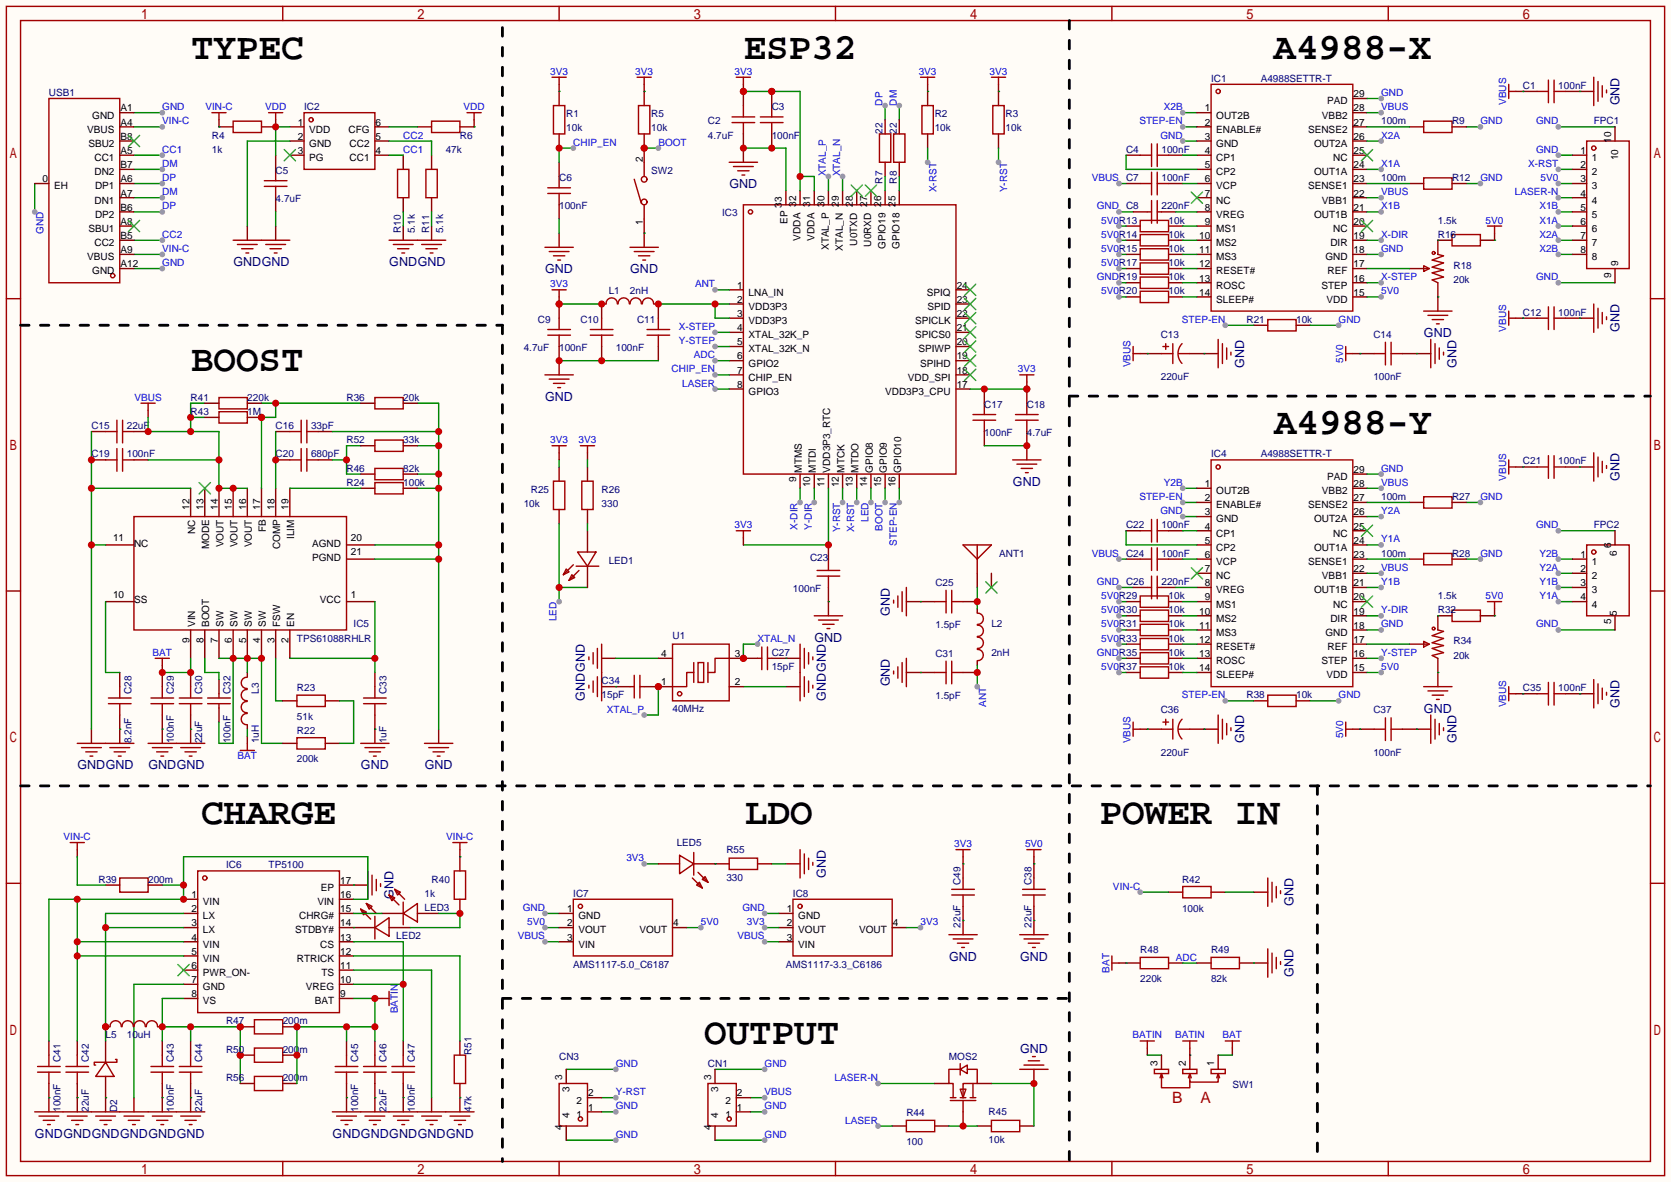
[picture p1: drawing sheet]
<svg xmlns="http://www.w3.org/2000/svg" width="299mm" height="212mm" viewBox="0 0 299 212" stroke-linecap="round" stroke-linejoin="round" font-family="sans-serif">
<defs><g id="words">
<g font-size="6.7">
<text x="34.2" y="10.6">TYPEC</text>
<text x="133.3" y="10.6">ESP32</text>
<text x="228.3" y="10.6">A4988-X</text>
<text x="34.2" y="66.4">BOOST</text>
<text x="228.3" y="77.9">A4988-Y</text>
<text x="36" y="147.7">CHARGE</text>
<text x="133.5" y="147.7">LDO</text>
<text x="197.1" y="147.7">POWER IN</text>
<text x="126.2" y="187.1">OUTPUT</text>
</g>
<g font-size="2.8" fill="#a00000">
<text x="210.1" y="197.7">B</text>
<text x="215.2" y="197.7">A</text>
</g>
<g font-size="2.2" fill="#000080">
<text x="290.3" y="18.9" transform="rotate(-90 290.3 18.9)">GND</text>
<text x="130.7" y="33.7">GND</text>
<text x="41.8" y="47.7">GNDGND</text>
<text x="69.8" y="47.7">GNDGND</text>
<text x="97.7" y="49">GND</text>
<text x="113" y="49">GND</text>
<text x="290.3" y="59.5" transform="rotate(-90 290.3 59.5)">GND</text>
<text x="222.9" y="65.9" transform="rotate(-90 222.9 65.9)">GND</text>
<text x="255.2" y="60.4">GND</text>
<text x="261" y="65.9" transform="rotate(-90 261 65.9)">GND</text>
<text x="97.7" y="71.8">GND</text>
<text x="181.5" y="87.1">GND</text>
<text x="290.3" y="86.2" transform="rotate(-90 290.3 86.2)">GND</text>
<text x="159.4" y="110.3" transform="rotate(-90 159.4 110.3)">GND</text>
<text x="146" y="115">GND</text>
<text x="104.8" y="125.6" transform="rotate(-90 104.8 125.6)">GNDGND</text>
<text x="148" y="125.6" transform="rotate(-90 148 125.6)">GNDGND</text>
<text x="159.4" y="123" transform="rotate(-90 159.4 123)">GND</text>
<text x="255.2" y="127.7">GND</text>
<text x="290.3" y="126.8" transform="rotate(-90 290.3 126.8)">GND</text>
<text x="13.9" y="137.9">GNDGND</text>
<text x="26.6" y="137.9">GNDGND</text>
<text x="64.7" y="137.9">GND</text>
<text x="76.1" y="137.9">GND</text>
<text x="222.9" y="133.2" transform="rotate(-90 222.9 133.2)">GND</text>
<text x="261" y="133.2" transform="rotate(-90 261 133.2)">GND</text>
<text x="70.5" y="161.1" transform="rotate(-90 70.5 161.1)">GND</text>
<text x="148" y="157.3" transform="rotate(-90 148 157.3)">GND</text>
<text x="231.8" y="162.4" transform="rotate(-90 231.8 162.4)">GND</text>
<text x="170.1" y="172.1">GND</text>
<text x="182.8" y="172.1">GND</text>
<text x="231.8" y="175.1" transform="rotate(-90 231.8 175.1)">GND</text>
<text x="182.8" y="188.7">GND</text>
<text x="6.3" y="203.9">GNDGNDGNDGNDGNDGND</text>
<text x="59.6" y="203.9">GNDGNDGNDGNDGND</text>
</g>
<g font-size="1.8" fill="#000080">
<text x="8.8" y="17.2">USB1</text>
<text x="217" y="14.7">IC1</text>
<text x="225.9" y="14.7">A4988SETTR-T</text>
<text x="272.9" y="15.9">C1</text>
<text x="279.3" y="15.9">100nF</text>
<text x="54.5" y="19.7">IC2</text>
<text x="101.5" y="21">R1</text>
<text x="101.5" y="23.6">10k</text>
<text x="116.7" y="21">R5</text>
<text x="116.7" y="23.6">10k</text>
<text x="126.9" y="22.3">C2</text>
<text x="138.3" y="19.7">C3</text>
<text x="167.5" y="21">R2</text>
<text x="167.5" y="23.6">10k</text>
<text x="180.2" y="21">R3</text>
<text x="180.2" y="23.6">10k</text>
<text x="247.5" y="22.3">100m</text>
<text x="260.2" y="22.3">R9</text>
<text x="285.6" y="22.3">FPC1</text>
<text x="38" y="24.8">R4</text>
<text x="38" y="27.4">1k</text>
<text x="79.9" y="27.4">47k</text>
<text x="82.4" y="24.8">R6</text>
<text x="126.9" y="24.8">4.7uF</text>
<text x="138.3" y="24.8">100nF</text>
<text x="158.2" y="24" transform="rotate(-90 158.2 24)">22</text>
<text x="160.7" y="24" transform="rotate(-90 160.7 24)">22</text>
<text x="201.8" y="27.4">C4</text>
<text x="208.2" y="27.4">100nF</text>
<text x="49.4" y="31.2">C5</text>
<text x="100.2" y="32.4">C6</text>
<text x="116.7" y="31.2">SW2</text>
<text x="158.2" y="32.9" transform="rotate(-90 158.2 32.9)">R7</text>
<text x="160.7" y="32.9" transform="rotate(-90 160.7 32.9)">R8</text>
<text x="201.8" y="32.4">C7</text>
<text x="208.2" y="32.4">100nF</text>
<text x="247.5" y="32.4">100m</text>
<text x="260.2" y="32.4">R12</text>
<text x="49.4" y="36.3">4.7uF</text>
<text x="71.8" y="41.8" transform="rotate(-90 71.8 41.8)">R10</text>
<text x="74.4" y="41.8" transform="rotate(-90 74.4 41.8)">5.1k</text>
<text x="76.9" y="41.8" transform="rotate(-90 76.9 41.8)">R11</text>
<text x="79.4" y="41.8" transform="rotate(-90 79.4 41.8)">5.1k</text>
<text x="100.2" y="37.5">100nF</text>
<text x="129.4" y="38.8">IC3</text>
<text x="201.8" y="37.5">C8</text>
<text x="208.2" y="37.5">220nF</text>
<text x="209.4" y="40.1">10k</text>
<text x="257.7" y="40.1">1.5k</text>
<text x="209.4" y="45.1">10k</text>
<text x="209.4" y="42.6">10k</text>
<text x="209.4" y="47.7">10k</text>
<text x="257.7" y="42.6">R16</text>
<text x="109.1" y="52.8">L1</text>
<text x="112.9" y="52.8">2nH</text>
<text x="209.4" y="50.2">10k</text>
<text x="209.4" y="52.8">10k</text>
<text x="260.5" y="48.2">R18</text>
<text x="260.5" y="50.7">20k</text>
<text x="96.4" y="57.8">C9</text>
<text x="104" y="57.8">C10</text>
<text x="114.2" y="57.8">C11</text>
<text x="223.4" y="57.8">R21</text>
<text x="232.3" y="57.8">10k</text>
<text x="272.9" y="56.6">C12</text>
<text x="279.3" y="56.6">100nF</text>
<text x="93.9" y="62.9">4.7uF</text>
<text x="100.2" y="62.9">100nF</text>
<text x="110.4" y="62.9">100nF</text>
<text x="208" y="60.5">C13</text>
<text x="246.1" y="60.5">C14</text>
<text x="34.2" y="71.8">R41</text>
<text x="44.3" y="71.8">220k</text>
<text x="62.1" y="71.8">R36</text>
<text x="72.3" y="71.8">20k</text>
<text x="208" y="68.1">220uF</text>
<text x="246.1" y="68.1">100nF</text>
<text x="16.4" y="76.9">C15</text>
<text x="22.7" y="76.9">22uF</text>
<text x="34.2" y="74.4">R43</text>
<text x="44.3" y="74.4">1M</text>
<text x="49.4" y="76.9">C16</text>
<text x="55.8" y="76.9">33pF</text>
<text x="176.4" y="73.1">C17</text>
<text x="184" y="73.1">C18</text>
<text x="16.4" y="82">C19</text>
<text x="22.7" y="82">100nF</text>
<text x="49.4" y="82">C20</text>
<text x="55.8" y="82">680pF</text>
<text x="62.1" y="79.4">R52</text>
<text x="72.3" y="79.4">33k</text>
<text x="176.4" y="78.2">100nF</text>
<text x="184" y="78.2">4.7uF</text>
<text x="217" y="82">IC4</text>
<text x="225.9" y="82">A4988SETTR-T</text>
<text x="272.9" y="83.2">C21</text>
<text x="279.3" y="83.2">100nF</text>
<text x="62.1" y="87.1">R24</text>
<text x="62.1" y="84.5">R46</text>
<text x="72.3" y="87.1">100k</text>
<text x="72.3" y="84.5">82k</text>
<text x="95.1" y="88.3">R25</text>
<text x="107.8" y="88.3">R26</text>
<text x="247.5" y="89.6">100m</text>
<text x="260.2" y="89.6">R27</text>
<text x="93.9" y="90.9">10k</text>
<text x="107.8" y="90.9">330</text>
<text x="201.8" y="94.7">C22</text>
<text x="208.2" y="94.7">100nF</text>
<text x="285.6" y="94.7">FPC2</text>
<text x="109.1" y="101">LED1</text>
<text x="145.2" y="100.5">C23</text>
<text x="179.1" y="99.9">ANT1</text>
<text x="201.8" y="99.8">C24</text>
<text x="208.2" y="99.8">100nF</text>
<text x="247.5" y="99.8">100m</text>
<text x="260.2" y="99.8">R28</text>
<text x="142.1" y="106.1">100nF</text>
<text x="167.6" y="105">C25</text>
<text x="201.8" y="104.8">C26</text>
<text x="208.2" y="104.8">220nF</text>
<text x="209.4" y="107.4">10k</text>
<text x="257.7" y="107.4">1.5k</text>
<text x="63.4" y="112.5">IC5</text>
<text x="167.6" y="112.6">1.5pF</text>
<text x="177.7" y="112.5">L2</text>
<text x="209.4" y="112.5">10k</text>
<text x="209.4" y="109.9">10k</text>
<text x="257.7" y="109.9">R32</text>
<text x="53.2" y="115">TPS61088RHLR</text>
<text x="120.5" y="114.5">U1</text>
<text x="138.3" y="117.5">C27</text>
<text x="167.6" y="117.7">C31</text>
<text x="177.7" y="117.5">2nH</text>
<text x="209.4" y="115">10k</text>
<text x="209.4" y="117.5">10k</text>
<text x="260.5" y="115.5">R34</text>
<text x="260.5" y="118">20k</text>
<text x="23.6" y="124.3" transform="rotate(-90 23.6 124.3)">C28</text>
<text x="31.2" y="124.3" transform="rotate(-90 31.2 124.3)">C29</text>
<text x="36.3" y="124.3" transform="rotate(-90 36.3 124.3)">C30</text>
<text x="41.3" y="124.3" transform="rotate(-90 41.3 124.3)">C32</text>
<text x="46.4" y="124.3" transform="rotate(-90 46.4 124.3)">L3</text>
<text x="53.2" y="123.9">R23</text>
<text x="69.3" y="124.3" transform="rotate(-90 69.3 124.3)">C33</text>
<text x="107.8" y="122.6">C34</text>
<text x="107.8" y="125.2">15pF</text>
<text x="138.3" y="120.1">15pF</text>
<text x="167.6" y="125.3">1.5pF</text>
<text x="209.4" y="120.1">10k</text>
<text x="223.4" y="125.2">R38</text>
<text x="232.3" y="125.2">10k</text>
<text x="272.9" y="123.9">C35</text>
<text x="279.3" y="123.9">100nF</text>
<text x="53.2" y="131.5">R22</text>
<text x="53.2" y="129">51k</text>
<text x="120.5" y="127.7">40MHz</text>
<text x="208" y="127.8">C36</text>
<text x="246.1" y="127.8">C37</text>
<text x="23.6" y="133.2" transform="rotate(-90 23.6 133.2)">8.2nF</text>
<text x="31.2" y="133.2" transform="rotate(-90 31.2 133.2)">100nF</text>
<text x="36.3" y="133.2" transform="rotate(-90 36.3 133.2)">22uF</text>
<text x="41.3" y="133.2" transform="rotate(-90 41.3 133.2)">100nF</text>
<text x="46.4" y="133.2" transform="rotate(-90 46.4 133.2)">1uH</text>
<text x="53.2" y="136.6">200k</text>
<text x="69.3" y="133.2" transform="rotate(-90 69.3 133.2)">1uF</text>
<text x="208" y="135.4">220uF</text>
<text x="246.1" y="135.4">100nF</text>
<text x="40.5" y="155.6">IC6</text>
<text x="48.1" y="155.6">TP5100</text>
<text x="121.3" y="151.6">LED5</text>
<text x="130.2" y="152.8">R55</text>
<text x="17.7" y="158.2">R39</text>
<text x="26.5" y="158.2">200m</text>
<text x="76.1" y="160.7">1k</text>
<text x="77.3" y="158.2">R40</text>
<text x="102.7" y="160.7">IC7</text>
<text x="130.2" y="157.9">330</text>
<text x="142.1" y="160.7">IC8</text>
<text x="172.1" y="158.6" transform="rotate(-90 172.1 158.6)">C49</text>
<text x="184.8" y="158.6" transform="rotate(-90 184.8 158.6)">C38</text>
<text x="211.8" y="158.3">R42</text>
<text x="76.1" y="163.3">LED3</text>
<text x="172.1" y="166.2" transform="rotate(-90 172.1 166.2)">22uF</text>
<text x="184.8" y="166.2" transform="rotate(-90 184.8 166.2)">22uF</text>
<text x="211.8" y="163.4">100k</text>
<text x="71" y="168.3">LED2</text>
<text x="102.7" y="173.4">AMS1117-5.0_C6187</text>
<text x="140.8" y="173.4">AMS1117-3.3_C6186</text>
<text x="204.3" y="170.9">R48</text>
<text x="217" y="170.9">R49</text>
<text x="204.3" y="176">220k</text>
<text x="217" y="176">82k</text>
<text x="40.5" y="183.6">R47</text>
<text x="50.7" y="183.6">200m</text>
<text x="10.9" y="190.4" transform="rotate(-90 10.9 190.4)">C41</text>
<text x="15.9" y="190.4" transform="rotate(-90 15.9 190.4)">C42</text>
<text x="18.9" y="186.1">L5</text>
<text x="22.7" y="186.1">10uH</text>
<text x="31.2" y="190.4" transform="rotate(-90 31.2 190.4)">C43</text>
<text x="36.3" y="190.4" transform="rotate(-90 36.3 190.4)">C44</text>
<text x="40.5" y="188.7">R50</text>
<text x="50.7" y="188.7">200m</text>
<text x="64.2" y="190.4" transform="rotate(-90 64.2 190.4)">C45</text>
<text x="69.3" y="190.4" transform="rotate(-90 69.3 190.4)">C46</text>
<text x="74.4" y="190.4" transform="rotate(-90 74.4 190.4)">C47</text>
<text x="84.5" y="189.1" transform="rotate(-90 84.5 189.1)">R51</text>
<text x="100.2" y="189.9">CN3</text>
<text x="126.9" y="191.2">CN1</text>
<text x="170.1" y="189.9">MOS2</text>
<text x="40.5" y="193.7">R56</text>
<text x="50.7" y="193.7">200m</text>
<text x="220.9" y="195">SW1</text>
<text x="10.9" y="199.3" transform="rotate(-90 10.9 199.3)">100nF</text>
<text x="15.9" y="199.3" transform="rotate(-90 15.9 199.3)">22uF</text>
<text x="21" y="199.3" transform="rotate(-90 21 199.3)">D2</text>
<text x="31.2" y="199.3" transform="rotate(-90 31.2 199.3)">100nF</text>
<text x="36.3" y="199.3" transform="rotate(-90 36.3 199.3)">22uF</text>
<text x="64.2" y="199.3" transform="rotate(-90 64.2 199.3)">100nF</text>
<text x="69.3" y="199.3" transform="rotate(-90 69.3 199.3)">22uF</text>
<text x="74.4" y="199.3" transform="rotate(-90 74.4 199.3)">100nF</text>
<text x="84.5" y="199.3" transform="rotate(-90 84.5 199.3)">47k</text>
<text x="162.4" y="200.1">R44</text>
<text x="177.2" y="199.8">R45</text>
<text x="162.4" y="205.2">100</text>
<text x="177.2" y="204.9">10k</text>
</g>
<g font-size="1.8" fill="#00f">
<text x="98.6" y="13.4">3V3</text>
<text x="113.8" y="13.4">3V3</text>
<text x="131.6" y="13.4">3V3</text>
<text x="164.6" y="13.4">3V3</text>
<text x="177.3" y="13.4">3V3</text>
<text x="247.5" y="17.2">GND</text>
<text x="29.1" y="19.7">GND</text>
<text x="29.1" y="22.3">VIN-C</text>
<text x="36.8" y="19.7">VIN-C</text>
<text x="47.5" y="19.7">VDD</text>
<text x="83.1" y="19.7">VDD</text>
<text x="158.2" y="18.9" transform="rotate(-90 158.2 18.9)">DP</text>
<text x="160.7" y="18.9" transform="rotate(-90 160.7 18.9)">DM</text>
<text x="204.2" y="22.3">STEP-EN</text>
<text x="208.6" y="19.7">X2B</text>
<text x="247.5" y="19.7">VBUS</text>
<text x="265.3" y="22.3">GND</text>
<text x="269.9" y="18.8" transform="rotate(-90 269.9 18.8)">VBUS</text>
<text x="275.3" y="22.3">GND</text>
<text x="29.1" y="29.9">DM</text>
<text x="29.1" y="27.4">CC1</text>
<text x="72.3" y="27.4">CC1</text>
<text x="72.3" y="24.8">CC2</text>
<text x="102.7" y="26.1">CHIP_EN</text>
<text x="118" y="26.1">BOOT</text>
<text x="208" y="24.8">GND</text>
<text x="247.5" y="29.9">X1A</text>
<text x="247.5" y="24.8">X2A</text>
<text x="273.9" y="29.9">X-RST</text>
<text x="275.3" y="27.4">GND</text>
<text x="29.1" y="35">DM</text>
<text x="29.1" y="32.4">DP</text>
<text x="148" y="31.6" transform="rotate(-90 148 31.6)">XTAL_P</text>
<text x="150.6" y="31.6" transform="rotate(-90 150.6 31.6)">XTAL_N</text>
<text x="167.8" y="34.5" transform="rotate(-90 167.8 34.5)">X-RST</text>
<text x="180.5" y="34.5" transform="rotate(-90 180.5 34.5)">Y-RST</text>
<text x="195.7" y="32.4">VBUS</text>
<text x="247.5" y="35">VBUS</text>
<text x="265.3" y="32.4">GND</text>
<text x="271.5" y="35">LASER-N</text>
<text x="276.1" y="32.4">5V0</text>
<text x="7.8" y="42" transform="rotate(-90 7.8 42)">GND</text>
<text x="29.1" y="37.5">DP</text>
<text x="196.6" y="37.5">GND</text>
<text x="197.3" y="40.1">5V0R13</text>
<text x="247.5" y="37.5">X1B</text>
<text x="266.2" y="40.1">5V0</text>
<text x="275.9" y="40.1">X1A</text>
<text x="275.9" y="37.5">X1B</text>
<text x="29.1" y="42.6">CC2</text>
<text x="29.1" y="47.7">GND</text>
<text x="29.1" y="45.1">VIN-C</text>
<text x="197.3" y="45.1">5V0R15</text>
<text x="197.3" y="42.6">5V0R14</text>
<text x="197.3" y="47.7">5V0R17</text>
<text x="247.5" y="42.6">X-DIR</text>
<text x="247.5" y="45.1">GND</text>
<text x="275.9" y="45.1">X2B</text>
<text x="275.9" y="42.6">X2A</text>
<text x="98.6" y="51.5">3V3</text>
<text x="124.6" y="51.5">ANT</text>
<text x="196.6" y="50.2">GNDR19</text>
<text x="197.3" y="52.8">5V0R20</text>
<text x="247.5" y="50.2">X-STEP</text>
<text x="247.5" y="52.8">5V0</text>
<text x="275.3" y="50.2">GND</text>
<text x="121.7" y="59.1">X-STEP</text>
<text x="211.8" y="57.8">STEP-EN</text>
<text x="239.9" y="57.8">GND</text>
<text x="269.9" y="59.5" transform="rotate(-90 269.9 59.5)">VBUS</text>
<text x="121.7" y="61.7">Y-STEP</text>
<text x="124.4" y="64.2">ADC</text>
<text x="202.6" y="65.8" transform="rotate(-90 202.6 65.8)">VBUS</text>
<text x="240.7" y="65" transform="rotate(-90 240.7 65)">5V0</text>
<text x="24.1" y="71.8">VBUS</text>
<text x="120.4" y="66.7">CHIP_EN</text>
<text x="122.3" y="69.3">LASER</text>
<text x="182.4" y="66.7">3V3</text>
<text x="98.6" y="79.4">3V3</text>
<text x="103.7" y="79.4">3V3</text>
<text x="204.2" y="89.6">STEP-EN</text>
<text x="208.6" y="87.1">Y2B</text>
<text x="247.5" y="87.1">VBUS</text>
<text x="247.5" y="84.5">GND</text>
<text x="265.3" y="89.6">GND</text>
<text x="269.9" y="86.1" transform="rotate(-90 269.9 86.1)">VBUS</text>
<text x="131.6" y="94.7">3V3</text>
<text x="142.9" y="94.9" transform="rotate(-90 142.9 94.9)">X-DIR</text>
<text x="145.5" y="94.9" transform="rotate(-90 145.5 94.9)">Y-DIR</text>
<text x="150.6" y="95.4" transform="rotate(-90 150.6 95.4)">Y-RST</text>
<text x="153.1" y="95.4" transform="rotate(-90 153.1 95.4)">X-RST</text>
<text x="155.6" y="93.5" transform="rotate(-90 155.6 93.5)">LED</text>
<text x="158.2" y="95.1" transform="rotate(-90 158.2 95.1)">BOOT</text>
<text x="208" y="92.1">GND</text>
<text x="247.5" y="92.1">Y2A</text>
<text x="275.3" y="94.7">GND</text>
<text x="160.7" y="97.8" transform="rotate(-90 160.7 97.8)">STEP-EN</text>
<text x="195.7" y="99.8">VBUS</text>
<text x="247.5" y="97.2">Y1A</text>
<text x="265.3" y="99.8">GND</text>
<text x="275.9" y="99.8">Y2B</text>
<text x="196.6" y="104.8">GND</text>
<text x="197.3" y="107.4">5V0R29</text>
<text x="247.5" y="104.8">Y1B</text>
<text x="247.5" y="102.3">VBUS</text>
<text x="266.2" y="107.4">5V0</text>
<text x="275.9" y="104.8">Y1B</text>
<text x="275.9" y="102.3">Y2A</text>
<text x="275.9" y="107.4">Y1A</text>
<text x="99.8" y="111.3" transform="rotate(-90 99.8 111.3)">LED</text>
<text x="197.3" y="112.5">5V0R31</text>
<text x="197.3" y="109.9">5V0R30</text>
<text x="247.5" y="109.9">Y-DIR</text>
<text x="247.5" y="112.5">GND</text>
<text x="275.3" y="112.5">GND</text>
<text x="27.3" y="117.5">BAT</text>
<text x="135.8" y="115">XTAL_N</text>
<text x="196.6" y="117.5">GNDR35</text>
<text x="197.3" y="115">5V0R33</text>
<text x="247.5" y="117.5">Y-STEP</text>
<text x="197.3" y="120.1">5V0R37</text>
<text x="211.8" y="125.2">STEP-EN</text>
<text x="239.9" y="125.2">GND</text>
<text x="247.5" y="120.1">5V0</text>
<text x="108.8" y="127.7">XTAL_P</text>
<text x="176.7" y="126.6" transform="rotate(-90 176.7 126.6)">ANT</text>
<text x="269.9" y="126.8" transform="rotate(-90 269.9 126.8)">VBUS</text>
<text x="42.6" y="136.1">BAT</text>
<text x="202.6" y="133.2" transform="rotate(-90 202.6 133.2)">VBUS</text>
<text x="240.7" y="132.3" transform="rotate(-90 240.7 132.3)">5V0</text>
<text x="11.4" y="150.6">VIN-C</text>
<text x="80" y="150.6">VIN-C</text>
<text x="112.3" y="154.4">3V3</text>
<text x="171" y="151.8">3V3</text>
<text x="183.7" y="151.8">5V0</text>
<text x="199.5" y="159.4">VIN-C</text>
<text x="93.7" y="163.3">GND</text>
<text x="94.5" y="165.8">5V0</text>
<text x="125.6" y="165.8">5V0</text>
<text x="133.1" y="163.3">GND</text>
<text x="133.8" y="165.8">3V3</text>
<text x="165" y="165.8">3V3</text>
<text x="92.8" y="168.3">VBUS</text>
<text x="132.2" y="168.3">VBUS</text>
<text x="210.7" y="172.1">ADC</text>
<text x="198.8" y="174.3" transform="rotate(-90 198.8 174.3)">BAT</text>
<text x="71.3" y="181.6" transform="rotate(-90 71.3 181.6)">BATIN</text>
<text x="110.4" y="191.2">GND</text>
<text x="137" y="191.2">GND</text>
<text x="203" y="186.1">BATIN</text>
<text x="210.6" y="186.1">BATIN</text>
<text x="219.1" y="186.1">BAT</text>
<text x="110.4" y="196.3">Y-RST</text>
<text x="137" y="196.3">VBUS</text>
<text x="149.6" y="193.7">LASER-N</text>
<text x="110.4" y="198.8">GND</text>
<text x="110.4" y="203.9">GND</text>
<text x="137" y="203.9">GND</text>
<text x="137" y="198.8">GND</text>
<text x="151.5" y="201.4">LASER</text>
</g>
<g font-size="1.8">
<text x="242.6" y="17.4">29</text>
<text x="15.6" y="23.8">VBUS</text>
<text x="16.5" y="21.2">GND</text>
<text x="21.6" y="22.5">A4</text>
<text x="21.6" y="20">A1</text>
<text x="53.4" y="22.5">1</text>
<text x="55.4" y="23.8">VDD</text>
<text x="62.5" y="23.8">CFG</text>
<text x="67.3" y="22.5">6</text>
<text x="215.9" y="20">1</text>
<text x="215.9" y="22.5">2</text>
<text x="218" y="21.2">OUT2B</text>
<text x="218" y="23.8">ENABLE#</text>
<text x="234.4" y="23.8">SENSE2</text>
<text x="236.9" y="21.2">VBB2</text>
<text x="237.8" y="18.7">PAD</text>
<text x="242.6" y="22.5">27</text>
<text x="242.6" y="20">28</text>
<text x="15.8" y="26.3">SBU2</text>
<text x="16.9" y="28.9">CC1</text>
<text x="21.6" y="27.6">A5</text>
<text x="21.6" y="25.1">B8</text>
<text x="53.4" y="25.1">2</text>
<text x="53.4" y="27.6">3</text>
<text x="55.4" y="26.3">GND</text>
<text x="55.4" y="28.9">PG</text>
<text x="62.7" y="28.9">CC1</text>
<text x="62.7" y="26.3">CC2</text>
<text x="67.3" y="27.6">4</text>
<text x="67.3" y="25.1">5</text>
<text x="115.2" y="29.1" transform="rotate(-90 115.2 29.1)">2</text>
<text x="215.9" y="25.1">3</text>
<text x="215.9" y="27.6">4</text>
<text x="218" y="26.3">GND</text>
<text x="218" y="28.9">CP1</text>
<text x="235.5" y="26.3">OUT2A</text>
<text x="238.9" y="28.9">NC</text>
<text x="242.6" y="27.6">25</text>
<text x="242.6" y="25.1">26</text>
<text x="283.2" y="27.6">1</text>
<text x="285.3" y="28.9">1</text>
<text x="288.7" y="25.6" transform="rotate(-90 288.7 25.6)">10</text>
<text x="290" y="28.7" transform="rotate(-90 290 28.7)">10</text>
<text x="7.6" y="32.7">0</text>
<text x="9.7" y="33.9">EH</text>
<text x="16.9" y="31.4">DN2</text>
<text x="17" y="33.9">DP1</text>
<text x="21.6" y="35.2">A7</text>
<text x="21.6" y="32.7">A6</text>
<text x="21.6" y="30.1">B7</text>
<text x="215.9" y="30.1">5</text>
<text x="215.9" y="32.7">6</text>
<text x="215.9" y="35.2">7</text>
<text x="218" y="31.4">CP2</text>
<text x="218" y="33.9">VCP</text>
<text x="234.4" y="33.9">SENSE1</text>
<text x="235.5" y="31.4">OUT1A</text>
<text x="242.6" y="35.2">22</text>
<text x="242.6" y="32.7">23</text>
<text x="242.6" y="30.1">24</text>
<text x="283.2" y="30.1">2</text>
<text x="283.2" y="32.7">3</text>
<text x="283.2" y="35.2">4</text>
<text x="285.3" y="31.4">2</text>
<text x="285.3" y="33.9">3</text>
<text x="15.8" y="41.6">SBU1</text>
<text x="16.9" y="36.5">DN1</text>
<text x="17" y="39">DP2</text>
<text x="21.6" y="37.8">B6</text>
<text x="21.6" y="40.3">A8</text>
<text x="115.2" y="40.2" transform="rotate(-90 115.2 40.2)">1</text>
<text x="140.1" y="37.2" transform="rotate(-90 140.1 37.2)">33</text>
<text x="141.2" y="40.1" transform="rotate(-90 141.2 40.1)">EP</text>
<text x="142.7" y="37.1" transform="rotate(-90 142.7 37.1)">32</text>
<text x="145.2" y="37.1" transform="rotate(-90 145.2 37.1)">31</text>
<text x="147.8" y="37.1" transform="rotate(-90 147.8 37.1)">30</text>
<text x="150.3" y="37.1" transform="rotate(-90 150.3 37.1)">29</text>
<text x="152.8" y="37.1" transform="rotate(-90 152.8 37.1)">28</text>
<text x="155.4" y="37.1" transform="rotate(-90 155.4 37.1)">27</text>
<text x="157.9" y="37.1" transform="rotate(-90 157.9 37.1)">26</text>
<text x="160.5" y="37.1" transform="rotate(-90 160.5 37.1)">25</text>
<text x="215.9" y="37.8">8</text>
<text x="215.9" y="40.3">9</text>
<text x="218" y="36.5">NC</text>
<text x="218" y="39">VREG</text>
<text x="218" y="41.6">MS1</text>
<text x="235.5" y="39">OUT1B</text>
<text x="236.9" y="36.5">VBB1</text>
<text x="238.9" y="41.6">NC</text>
<text x="242.6" y="40.3">20</text>
<text x="242.6" y="37.8">21</text>
<text x="283.2" y="37.8">5</text>
<text x="283.2" y="40.3">6</text>
<text x="285.3" y="36.5">4</text>
<text x="285.3" y="39">5</text>
<text x="285.3" y="41.6">6</text>
<text x="15.6" y="46.6">VBUS</text>
<text x="16.9" y="44.1">CC2</text>
<text x="21.6" y="47.9">A12</text>
<text x="21.6" y="45.4">A9</text>
<text x="21.6" y="42.8">B5</text>
<text x="143.4" y="43.1" transform="rotate(-90 143.4 43.1)">VDDA</text>
<text x="146" y="43.1" transform="rotate(-90 146 43.1)">VDDA</text>
<text x="148.5" y="44.8" transform="rotate(-90 148.5 44.8)">XTAL_P</text>
<text x="151.1" y="44.9" transform="rotate(-90 151.1 44.9)">XTAL_N</text>
<text x="153.6" y="44" transform="rotate(-90 153.6 44)">U0TXD</text>
<text x="156.1" y="44.2" transform="rotate(-90 156.1 44.2)">U0RXD</text>
<text x="158.7" y="44.6" transform="rotate(-90 158.7 44.6)">GPIO19</text>
<text x="161.2" y="44.6" transform="rotate(-90 161.2 44.6)">GPIO18</text>
<text x="214.9" y="42.8">10</text>
<text x="214.9" y="45.4">11</text>
<text x="214.9" y="47.9">12</text>
<text x="218" y="44.1">MS2</text>
<text x="218" y="46.6">MS3</text>
<text x="237.5" y="46.6">GND</text>
<text x="238.4" y="44.1">DIR</text>
<text x="242.6" y="47.9">17</text>
<text x="242.6" y="45.4">18</text>
<text x="242.6" y="42.8">19</text>
<text x="283.2" y="42.8">7</text>
<text x="283.2" y="45.4">8</text>
<text x="285.3" y="44.1">7</text>
<text x="285.3" y="46.6">8</text>
<text x="290" y="47.7" transform="rotate(-90 290 47.7)">9</text>
<text x="16.5" y="49.2">GND</text>
<text x="132.1" y="51.7">1</text>
<text x="134.2" y="53">LNA_IN</text>
<text x="166.1" y="53">SPIQ</text>
<text x="171.4" y="51.7">24</text>
<text x="214.9" y="50.5">13</text>
<text x="214.9" y="53">14</text>
<text x="218" y="49.2">RESET#</text>
<text x="218" y="51.7">ROSC</text>
<text x="236.8" y="51.7">STEP</text>
<text x="237.9" y="49.2">REF</text>
<text x="242.6" y="53">15</text>
<text x="242.6" y="50.5">16</text>
<text x="288.7" y="49.7" transform="rotate(-90 288.7 49.7)">9</text>
<text x="132.1" y="54.3">2</text>
<text x="132.1" y="56.8">3</text>
<text x="132.1" y="59.3">4</text>
<text x="134.2" y="55.5">VDD3P3</text>
<text x="134.2" y="58.1">VDD3P3</text>
<text x="164" y="58.1">SPICLK</text>
<text x="166.2" y="55.5">SPID</text>
<text x="171.4" y="59.3">21</text>
<text x="171.4" y="56.8">22</text>
<text x="171.4" y="54.3">23</text>
<text x="218" y="54.3">SLEEP#</text>
<text x="237.7" y="54.3">VDD</text>
<text x="132.1" y="61.9">5</text>
<text x="132.1" y="64.4">6</text>
<text x="134.2" y="60.6">XTAL_32K_P</text>
<text x="134.2" y="63.2">XTAL_32K_N</text>
<text x="134.2" y="65.7">GPIO2</text>
<text x="164" y="60.6">SPICS0</text>
<text x="164.6" y="63.2">SPIWP</text>
<text x="164.9" y="65.7">SPIHD</text>
<text x="171.4" y="64.4">19</text>
<text x="171.4" y="61.9">20</text>
<text x="132.1" y="67">7</text>
<text x="132.1" y="69.5">8</text>
<text x="134.2" y="68.2">CHIP_EN</text>
<text x="134.2" y="70.8">GPIO3</text>
<text x="158.6" y="70.8">VDD3P3_CPU</text>
<text x="162.7" y="68.2">VDD_SPI</text>
<text x="171.4" y="69.5">17</text>
<text x="171.4" y="67">18</text>
<text x="142.7" y="86.3" transform="rotate(-90 142.7 86.3)">9</text>
<text x="143.7" y="84.7" transform="rotate(-90 143.7 84.7)">MTMS</text>
<text x="145.2" y="87.3" transform="rotate(-90 145.2 87.3)">10</text>
<text x="146.2" y="84.7" transform="rotate(-90 146.2 84.7)">MTDI</text>
<text x="147.8" y="87.3" transform="rotate(-90 147.8 87.3)">11</text>
<text x="148.8" y="84.7" transform="rotate(-90 148.8 84.7)">VDD3P3_RTC</text>
<text x="150.3" y="87.3" transform="rotate(-90 150.3 87.3)">12</text>
<text x="151.3" y="84.7" transform="rotate(-90 151.3 84.7)">MTCK</text>
<text x="152.8" y="87.3" transform="rotate(-90 152.8 87.3)">13</text>
<text x="153.9" y="84.7" transform="rotate(-90 153.9 84.7)">MTDO</text>
<text x="155.4" y="87.3" transform="rotate(-90 155.4 87.3)">14</text>
<text x="156.4" y="84.7" transform="rotate(-90 156.4 84.7)">GPIO8</text>
<text x="157.9" y="87.3" transform="rotate(-90 157.9 87.3)">15</text>
<text x="158.9" y="84.7" transform="rotate(-90 158.9 84.7)">GPIO9</text>
<text x="160.5" y="87.3" transform="rotate(-90 160.5 87.3)">16</text>
<text x="161.5" y="84.7" transform="rotate(-90 161.5 84.7)">GPIO10</text>
<text x="215.9" y="87.3">1</text>
<text x="215.9" y="89.8">2</text>
<text x="218" y="88.6">OUT2B</text>
<text x="236.9" y="88.6">VBB2</text>
<text x="237.8" y="86">PAD</text>
<text x="242.6" y="89.8">27</text>
<text x="242.6" y="87.3">28</text>
<text x="242.6" y="84.7">29</text>
<text x="33.9" y="91.3" transform="rotate(-90 33.9 91.3)">12</text>
<text x="35" y="95.7" transform="rotate(-90 35 95.7)">NC</text>
<text x="36.5" y="91.3" transform="rotate(-90 36.5 91.3)">13</text>
<text x="39" y="91.3" transform="rotate(-90 39 91.3)">14</text>
<text x="41.6" y="91.3" transform="rotate(-90 41.6 91.3)">15</text>
<text x="44.1" y="91.3" transform="rotate(-90 44.1 91.3)">16</text>
<text x="46.6" y="91.3" transform="rotate(-90 46.6 91.3)">17</text>
<text x="47.7" y="95.4" transform="rotate(-90 47.7 95.4)">FB</text>
<text x="49.2" y="91.3" transform="rotate(-90 49.2 91.3)">18</text>
<text x="51.7" y="91.3" transform="rotate(-90 51.7 91.3)">19</text>
<text x="215.9" y="92.4">3</text>
<text x="215.9" y="94.9">4</text>
<text x="218" y="91.1">ENABLE#</text>
<text x="218" y="93.6">GND</text>
<text x="234.4" y="91.1">SENSE2</text>
<text x="235.5" y="93.6">OUT2A</text>
<text x="242.6" y="94.9">25</text>
<text x="242.6" y="92.4">26</text>
<text x="20.3" y="97">11</text>
<text x="24" y="98">NC</text>
<text x="37.5" y="98.5" transform="rotate(-90 37.5 98.5)">MODE</text>
<text x="40" y="98.1" transform="rotate(-90 40 98.1)">VOUT</text>
<text x="42.6" y="98.1" transform="rotate(-90 42.6 98.1)">VOUT</text>
<text x="45.1" y="98.1" transform="rotate(-90 45.1 98.1)">VOUT</text>
<text x="50.2" y="98.5" transform="rotate(-90 50.2 98.5)">COMP</text>
<text x="52.7" y="96.6" transform="rotate(-90 52.7 96.6)">ILIM</text>
<text x="55.9" y="98">AGND</text>
<text x="55.9" y="100.5">PGND</text>
<text x="62.9" y="97">20</text>
<text x="62.9" y="99.5">21</text>
<text x="215.9" y="97.4">5</text>
<text x="215.9" y="100">6</text>
<text x="218" y="96.2">CP1</text>
<text x="218" y="98.7">CP2</text>
<text x="218" y="101.3">VCP</text>
<text x="234.4" y="101.3">SENSE1</text>
<text x="235.5" y="98.7">OUT1A</text>
<text x="238.9" y="96.2">NC</text>
<text x="242.6" y="100">23</text>
<text x="242.6" y="97.4">24</text>
<text x="283.2" y="100">1</text>
<text x="285.3" y="101.3">1</text>
<text x="288.7" y="98.1" transform="rotate(-90 288.7 98.1)">6</text>
<text x="289.7" y="99.7" transform="rotate(-90 289.7 99.7)">6</text>
<text x="20.3" y="107.1">10</text>
<text x="62.9" y="107.1">1</text>
<text x="215.9" y="102.5">7</text>
<text x="215.9" y="105.1">8</text>
<text x="215.9" y="107.6">9</text>
<text x="218" y="103.8">NC</text>
<text x="218" y="106.3">VREG</text>
<text x="235.5" y="106.3">OUT1B</text>
<text x="236.9" y="103.8">VBB1</text>
<text x="242.6" y="107.6">20</text>
<text x="242.6" y="105.1">21</text>
<text x="242.6" y="102.5">22</text>
<text x="283.2" y="102.5">2</text>
<text x="283.2" y="105.1">3</text>
<text x="283.2" y="107.6">4</text>
<text x="285.3" y="103.8">2</text>
<text x="285.3" y="106.3">3</text>
<text x="24" y="108.1">SS</text>
<text x="35" y="112.4" transform="rotate(-90 35 112.4)">VIN</text>
<text x="37.5" y="112.4" transform="rotate(-90 37.5 112.4)">BOOT</text>
<text x="40" y="112.4" transform="rotate(-90 40 112.4)">SW</text>
<text x="42.6" y="112.4" transform="rotate(-90 42.6 112.4)">SW</text>
<text x="45.1" y="112.4" transform="rotate(-90 45.1 112.4)">SW</text>
<text x="47.7" y="112.4" transform="rotate(-90 47.7 112.4)">SW</text>
<text x="50.2" y="112.4" transform="rotate(-90 50.2 112.4)">FSW</text>
<text x="52.7" y="112.4" transform="rotate(-90 52.7 112.4)">EN</text>
<text x="57.3" y="108.1">VCC</text>
<text x="214.9" y="110.1">10</text>
<text x="214.9" y="112.7">11</text>
<text x="218" y="108.9">MS1</text>
<text x="218" y="111.4">MS2</text>
<text x="218" y="114">MS3</text>
<text x="237.5" y="114">GND</text>
<text x="238.4" y="111.4">DIR</text>
<text x="238.9" y="108.9">NC</text>
<text x="242.6" y="112.7">18</text>
<text x="242.6" y="110.1">19</text>
<text x="285.3" y="108.9">4</text>
<text x="288.7" y="111.8" transform="rotate(-90 288.7 111.8)">5</text>
<text x="289.7" y="110.3" transform="rotate(-90 289.7 110.3)">5</text>
<text x="33.9" y="115.2" transform="rotate(-90 33.9 115.2)">9</text>
<text x="36.5" y="115.2" transform="rotate(-90 36.5 115.2)">8</text>
<text x="39" y="115.2" transform="rotate(-90 39 115.2)">7</text>
<text x="41.6" y="115.2" transform="rotate(-90 41.6 115.2)">6</text>
<text x="44.1" y="115.2" transform="rotate(-90 44.1 115.2)">5</text>
<text x="46.6" y="115.2" transform="rotate(-90 46.6 115.2)">4</text>
<text x="49.2" y="115.2" transform="rotate(-90 49.2 115.2)">3</text>
<text x="51.7" y="115.2" transform="rotate(-90 51.7 115.2)">2</text>
<text x="118.5" y="117.8">4</text>
<text x="131.7" y="117.8">3</text>
<text x="214.9" y="115.2">12</text>
<text x="214.9" y="117.8">13</text>
<text x="218" y="116.5">RESET#</text>
<text x="218" y="119">ROSC</text>
<text x="236.8" y="119">STEP</text>
<text x="237.9" y="116.5">REF</text>
<text x="242.6" y="117.8">16</text>
<text x="242.6" y="115.2">17</text>
<text x="118.5" y="122.8">1</text>
<text x="131.7" y="122.8">2</text>
<text x="214.9" y="120.3">14</text>
<text x="218" y="121.6">SLEEP#</text>
<text x="237.7" y="121.6">VDD</text>
<text x="242.6" y="120.3">15</text>
<text x="34.3" y="160.9">1</text>
<text x="57.5" y="159.7">EP</text>
<text x="61" y="160.9">16</text>
<text x="61" y="158.4">17</text>
<text x="34.3" y="163.5">2</text>
<text x="34.3" y="166">3</text>
<text x="36.4" y="162.2">VIN</text>
<text x="36.4" y="164.8">LX</text>
<text x="36.4" y="167.3">LX</text>
<text x="52.9" y="167.3">STDBY#</text>
<text x="53.6" y="164.8">CHRG#</text>
<text x="56.9" y="162.2">VIN</text>
<text x="61" y="166">14</text>
<text x="61" y="163.5">15</text>
<text x="101.6" y="163.5">1</text>
<text x="101.6" y="166">2</text>
<text x="103.7" y="164.8">GND</text>
<text x="103.7" y="167.3">VOUT</text>
<text x="114.6" y="167.3">VOUT</text>
<text x="120.6" y="166">4</text>
<text x="141" y="163.5">1</text>
<text x="141" y="166">2</text>
<text x="143.1" y="164.8">GND</text>
<text x="143.1" y="167.3">VOUT</text>
<text x="154" y="167.3">VOUT</text>
<text x="160" y="166">4</text>
<text x="34.3" y="168.6">4</text>
<text x="34.3" y="171.1">5</text>
<text x="34.3" y="173.6">6</text>
<text x="36.4" y="169.8">VIN</text>
<text x="36.4" y="172.4">VIN</text>
<text x="53.2" y="172.4">RTRICK</text>
<text x="57.4" y="169.8">CS</text>
<text x="61" y="173.6">11</text>
<text x="61" y="171.1">12</text>
<text x="61" y="168.6">13</text>
<text x="101.6" y="168.6">3</text>
<text x="103.7" y="169.8">VIN</text>
<text x="141" y="168.6">3</text>
<text x="143.1" y="169.8">VIN</text>
<text x="34.3" y="176.2">7</text>
<text x="34.3" y="178.7">8</text>
<text x="36.4" y="174.9">PWR_ON-</text>
<text x="36.4" y="177.5">GND</text>
<text x="36.4" y="180">VS</text>
<text x="54.8" y="177.5">VREG</text>
<text x="56.4" y="180">BAT</text>
<text x="57.6" y="174.9">TS</text>
<text x="61" y="178.7">9</text>
<text x="61" y="176.2">10</text>
<text x="207.5" y="191" transform="rotate(-90 207.5 191)">3</text>
<text x="212.5" y="191" transform="rotate(-90 212.5 191)">2</text>
<text x="217.6" y="191" transform="rotate(-90 217.6 191)">1</text>
<text x="100.8" y="193.6" transform="rotate(-90 100.8 193.6)">3</text>
<text x="102" y="195.6" transform="rotate(-90 102 195.6)">3</text>
<text x="103.3" y="197.8">2</text>
<text x="105.4" y="196.5">2</text>
<text x="127.4" y="193.6" transform="rotate(-90 127.4 193.6)">3</text>
<text x="128.7" y="195.6" transform="rotate(-90 128.7 195.6)">3</text>
<text x="130" y="197.8">2</text>
<text x="132.1" y="196.5">2</text>
<text x="100.8" y="202.4" transform="rotate(-90 100.8 202.4)">4</text>
<text x="102" y="200.4" transform="rotate(-90 102 200.4)">4</text>
<text x="103.3" y="200.3">1</text>
<text x="105.4" y="199">1</text>
<text x="127.4" y="202.4" transform="rotate(-90 127.4 202.4)">4</text>
<text x="128.7" y="200.4" transform="rotate(-90 128.7 200.4)">4</text>
<text x="130" y="200.3">1</text>
<text x="132.1" y="199">1</text>
</g>
</g></defs>
<path d="M0 0h299.5v211.8h-299.5z" fill="#fffcf7"/>
<g fill="none" stroke="#a10000" stroke-width=".25">
<path d="M1.1 1.1h297.2v209.6h-297.2zM3.7 3.7h292.1v204.5h-292.1zM50.7 1.1v2.6M100.2 1.1v2.6M149.7 1.1v2.6M199.3 1.1v2.6M248.8 1.1v2.6M1.1 53.5h2.6M295.8 53.5h2.5M1.1 105.9h2.6M105.5 117.7v.5M106.3 117v2"/>
<path d="M107.1 116.2v3.6M107.8 115.4v10.2M143.4 115.4v10.2M144.1 116.2v3.6M144.9 117v2M145.7 117.7v.5M295.8 105.9h2.5M105.5 122.8v.5M106.3 122v2.1M107.1 121.3v3.5M144.1 121.3v3.5M144.9 122v2.1"/>
<path d="M145.7 122.8v.5M1.1 158.3h2.6M295.8 158.3h2.5M50.7 208.2v2.5M100.2 208.2v2.5M149.7 208.2v2.5M199.3 208.2v2.5M248.8 208.2v2.5"/>
</g>
<path d="M107.8 118h2.6M140.8 118h2.6M107.8 123.1h2.6M140.8 123.1h2.6" fill="none" stroke="#870000" stroke-width=".25"/>
<path d="M110.4 118h7.6M118 123.1v5h-2.6M133.2 123.1h7.6" fill="none" stroke="#008700" stroke-width=".25"/>
<circle cx="118" cy="123.1" r=".63" fill="#c00"/>
<circle cx="115.4" cy="128.1" r=".51" fill="#999"/>
<path d="M135.8 115.4h-2.6v2.6" fill="none" stroke="#008700" stroke-width=".25"/>
<circle cx="133.2" cy="118" r=".63" fill="#c00"/>
<circle cx="135.8" cy="115.4" r=".51" fill="#999"/>
<g fill="none" stroke="#870000" stroke-width=".25">
<path d="M100.2 16.4v2.5M115.4 16.4v2.5M166.2 16.4v2.5M178.9 16.4v2.5M272.9 16.4h2.6M280.5 16.4h5.1M100.2 24v2.5M115.4 24v2.5M133.2 26.5v2.6M140.8 34.2v2.5M143.4 34.2v2.5M145.9 34.2v2.5"/>
<path d="M148.5 34.2v2.5M151 34.2v2.5M153.5 34.2v2.5M156.1 34.2v2.5M158.6 34.2v2.5M161.2 34.2v2.5M166.2 24v2.5M178.9 24v2.5M201.8 27.8h2.5M201.8 32.9h2.5M209.4 27.8h2.6M209.4 32.9h2.6"/>
<path d="M44.3 40.5v2.6M49.4 40.5v2.6M72.3 40.5v2.6M77.3 40.5v2.6M100.2 54.5v2.5M108.6 54.5h-.8v2.5M117.2 54.5h.8v2.5M130.7 51.9h2.5M130.7 54.5h2.5M130.7 57h2.5M130.7 59.6h2.5M171.3 51.9h2.6"/>
<path d="M171.3 54.5h2.6M171.3 57h2.6M171.3 59.6h2.6M201.8 50.7h2.5M201.8 45.6h2.5M201.8 40.5h2.5M201.8 43.1h2.5M201.8 48.1h2.5M201.8 53.2h2.5M209.4 50.7h2.6M209.4 45.6h2.6M209.4 40.5h2.6"/>
<path d="M209.4 43.1h2.6M209.4 48.1h2.6M209.4 53.2h2.6M224.7 58.3h2.5M232.3 58.3h2.5M257.7 53.2v2.6M272.9 57h2.6M280.5 57h5.1M100.2 62.1v5.1M107.8 62.1v2.5M118 62.1v2.5M130.7 62.1h2.5"/>
<path d="M130.7 64.6h2.5M130.7 67.2h2.5M130.7 69.7h2.5M171.3 62.1h2.6M171.3 64.6h2.6M171.3 67.2h2.6M171.3 69.7h2.6M176.4 69.7v2.6M176.4 77.3v2.6M184 79.9v2.5M215.8 63.4h2.5M243.7 63.4h2.6"/>
<path d="M251.3 63.4h5.1M16.4 82.4h2.5M24 82.4h2.5M143.4 85v2.5M145.9 85v2.5M148.5 85v2.5M148.5 97.7v2.5M151 85v2.5M153.5 85v2.5M156.1 85v2.5M158.6 85v2.5M161.2 85v2.5"/>
<path d="M201.8 95.1h2.5M209.4 95.1h2.6M272.9 83.7h2.6M280.5 83.7h5.1M148.5 105.3v2.5M162.4 107.8h5.1M172.6 107.8h2.5M175.1 102.7v2.6M175.1 109.1v.8M175.1 118.5v.8M177.7 102.7v2.6M201.8 107.8h2.5"/>
<path d="M201.8 112.9h2.5M201.8 110.4h2.5M201.8 115.4h2.5M201.8 118h2.5M201.8 100.2h2.5M209.4 107.8h2.6M209.4 112.9h2.6M209.4 110.4h2.6M209.4 115.4h2.6M209.4 118h2.6M209.4 100.2h2.6M16.4 130.7v2.5"/>
<path d="M21.5 130.7v2.5M29.1 120.5v2.6M29.1 128.1v5.1M34.2 130.7v2.5M67.2 130.7v2.5M78.6 130.7v2.5M162.4 120.5h5.1M172.6 120.5h2.5M201.8 120.5h2.5M204.3 130.7h1.3M209.4 120.5h2.6M215.8 130.7h2.5"/>
<path d="M224.7 125.6h2.5M232.3 125.6h2.5M243.7 130.7h2.6M251.3 130.7h5.1M257.7 120.5v2.6M272.9 124.3h2.6M280.5 124.3h5.1M63.4 158.6h2.5M140.8 154.8h2.6M224.7 159.9h2.5M172.6 165v2.5M185.3 165v2.5"/>
<path d="M224.7 172.6h2.5M8.8 186.6v2.5M8.8 194.2v5.1M13.8 196.7v2.6M18.9 196.7v2.6M24 196.7v2.6M29.1 186.6v2.5M29.1 194.2v5.1M34.2 196.7v2.6M62.1 186.6v2.5M62.1 194.2v5.1M67.2 196.7v2.6"/>
<path d="M72.3 186.6v2.5M72.3 194.2v5.1M77.3 196.7v2.6M82.4 196.7v2.6M185.3 191.6v2.6"/>
</g>
<g fill="none" stroke="#3c3" stroke-width=".25">
<path d="M152.5 33.1l2.1 2.1M154.6 33.1l-2.1 2.1M155.1 33.1l2 2.1M157.1 33.1l-2 2.1M172.8 58.5l2.1 2.1M172.8 56l2.1 2M172.8 53.5l2.1 2M172.8 50.9l2.1 2.1M174.9 58.5l-2.1 2.1M174.9 56l-2.1 2M174.9 53.5l-2.1 2M174.9 50.9l-2.1 2.1"/>
<path d="M172.8 66.2l2.1 2M172.8 63.6l2.1 2.1M172.8 61.1l2.1 2M174.9 66.2l-2.1 2M174.9 63.6l-2.1 2.1M174.9 61.1l-2.1 2M176.7 104.3l2 2M178.7 104.3l-2 2"/>
</g>
<g fill="none" stroke="#a10000" stroke-width=".25">
<path d="M99.2 18.9h2v5.1h-2zM114.4 18.9h2.1v5.1h-2.1zM165.2 18.9h2.1v5.1h-2.1zM177.9 18.9h2.1v5.1h-2.1zM275.5 16.4h2M277.5 14.4v4M278.5 14.4v4M278.5 16.4h2M285.6 13.8v5.1M286.4 14.6v3.6M287.1 15.4v2M287.9 16.1v.5"/>
<path d="M130.7 29.1h5.1M131.4 29.8h3.6M132.2 30.6h2M133 31.4h.5M133.2 36.7h38.1v48.3h-38.1zM204.3 39.5h5.1v2h-5.1zM204.3 27.8h2.1M204.3 32.9h2.1M206.4 25.8v4M206.4 30.9v4M207.4 25.8v4M207.4 30.9v4"/>
<path d="M207.4 27.8h2M207.4 32.9h2M41.8 43.1h10.1M42.5 43.8h3.6M43.3 44.6h2M44.1 45.3h.5M47.6 43.8h3.6M48.4 44.6h2M49.1 45.3h.6M69.7 43.1h10.2M70.5 43.8h3.5M71.2 44.6h2.1"/>
<path d="M72 45.3h.5M75.6 43.8h3.5M76.3 44.6h2.1M77.1 45.3h.5M98.2 59.1h4M100.2 57v2.1M105.8 59.1h4.1M107.8 57v2.1M108.6 54.5a1.01 1.01 0 0 1 1-1.1 1.01 1.01 0 0 1 1 1.1M110.8 54.5a1.01 1.01 0 0 1 1-1.1 1.01 1.01 0 0 1 1 1.1M112.9 54.5a1.01 1.01 0 0 1 1-1.1 1.01 1.01 0 0 1 1 1.1M115.1 54.5a1.01 1.01 0 0 1 1-1.1 1.01 1.01 0 0 1 1 1.1"/>
<path d="M116 59.1h4M118 57v2.1M204.3 49.7h5.1v2h-5.1zM204.3 44.6h5.1v2h-5.1zM204.3 42h5.1v2.1h-5.1zM204.3 47.1h5.1v2h-5.1zM204.3 52.2h5.1v2h-5.1zM227.2 57.3h5.1v2h-5.1zM255.1 55.8h5.1M255.9 56.5h3.6M256.7 57.3h2M257.4 58h.5"/>
<path d="M275.5 57h2M277.5 55v4.1M278.5 55v4.1M278.5 57h2M285.6 54.5v5.1M286.4 55.2v3.6M287.1 56v2M287.9 56.8v.5M97.7 67.2h5M98.2 60.1h4M98.4 67.9h3.6M99.2 68.7h2"/>
<path d="M99.9 69.5h.6M100.2 60.1v2M105.8 60.1h4.1M107.8 60.1v2M116 60.1h4M118 60.1v2M174.4 74.3h4M174.4 75.3h4M176.4 72.3v2M176.4 75.3v2M218.3 60.8v5.1M219.1 61.6v3.6"/>
<path d="M219.8 62.4v2M220.6 63.1v.5M246.3 63.4h2M248.3 61.3v4.1M249.3 61.3v4.1M249.3 63.4h2M256.4 60.8v5.1M257.2 61.6v3.6M257.9 62.4v2M258.7 63.1v.5M18.9 82.4h2.1M21 80.4v4.1"/>
<path d="M22 82.4h2M22 80.4v4.1M172.6 97.7h5.1l-2.6 2.5zM175.1 97.7v5M181.5 82.4h5.1M182.2 83.2h3.6M183 83.9h2M183.8 84.7h.5M204.3 95.1h2.1M206.4 93.1v4.1M206.4 98.2v4M207.4 93.1v4.1"/>
<path d="M207.4 98.2v4M207.4 95.1h2M275.5 83.7h2M277.5 81.7v4M278.5 83.7h2M278.5 81.7v4M285.6 81.2v5M286.4 81.9v3.6M287.1 82.7v2M287.9 83.4v.5M146.4 103.3h4.1M146.4 102.2h4.1"/>
<path d="M148.5 100.2v2M148.5 103.3v2M160.1 107.6v.5M160.9 106.8v2M160.9 119.5v2M161.7 106v3.6M161.7 118.7v3.6M162.4 105.3v5.1M162.4 118v5.1M167.5 107.8h2M169.5 105.8v4.1M169.5 118.5v4.1"/>
<path d="M170.6 107.8h2M170.6 105.8v4.1M170.6 118.5v4.1M175.1 109.9a1.01 1.01 0 0 1 1.1 1 1.01 1.01 0 0 1-1.1 1M175.1 112a1.01 1.01 0 0 1 1.1 1.1 1.01 1.01 0 0 1-1.1 1M175.1 114.2a1.01 1.01 0 0 1 1.1 1 1.01 1.01 0 0 1-1.1 1M175.1 116.4a1.01 1.01 0 0 1 1.1 1 1.01 1.01 0 0 1-1.1 1M204.3 119.5h5.1v2h-5.1zM204.3 106.8h5.1v2h-5.1zM204.3 111.9h5.1v2h-5.1zM204.3 109.3h5.1v2.1h-5.1zM204.3 114.4h5.1v2.1h-5.1z"/>
<path d="M204.3 117h5.1v2h-5.1zM204.3 100.2h2.1M207.4 100.2h2M13.8 133.2h10.2M14.6 134h3.6M15.4 134.7h2M16.1 135.5h.5M19.7 134h3.5M20.4 134.7h2.1M21.2 135.5h.5M26.5 133.2h10.2M27.1 126.1h4"/>
<path d="M27.1 125.1h4M27.3 134h3.6M28.1 134.7h2M28.8 135.5h.5M29.1 123.1v2M29.1 126.1v2M32.4 134h3.5M33.1 134.7h2.1M33.9 135.5h.5M64.6 133.2h5.1M65.4 134h3.6M66.2 134.7h2"/>
<path d="M66.9 135.5h.5M76.1 133.2h5.1M76.8 134h3.6M77.6 134.7h2M78.4 135.5h.5M160.1 120.3v.5M167.5 120.5h2M170.6 120.5h2M203.1 129.4v2.6M203.1 130.7h1.2M218.3 128.1v5.1M219.1 128.9v3.6"/>
<path d="M219.8 129.7v2M220.6 130.4v.5M227.2 124.6h5.1v2h-5.1zM246.3 130.7h2M248.3 128.7v4M249.3 130.7h2M249.3 128.7v4M255.1 123.1h5.1M255.9 123.8h3.6M256.4 128.1v5.1M256.7 124.6h2M257.2 128.9v3.6"/>
<path d="M257.4 125.3h.5M257.9 129.7v2M258.7 130.4v.5M275.5 124.3h2M277.5 122.3v4.1M278.5 122.3v4.1M278.5 124.3h2M285.6 121.8v5.1M286.4 122.6v3.5M287.1 123.3v2M287.9 124.1v.5M65.9 156.1v5.1"/>
<path d="M66.7 156.8v3.6M67.4 157.6v2M68.2 158.4v.5M143.4 152.3v5.1M144.1 153v3.6M144.9 153.8v2M145.7 154.6v.5M227.2 157.4v5M228 158.1v3.6M228.7 158.9v2M229.5 159.6v.5M170.1 167.5h5"/>
<path d="M170.8 168.3h3.6M171.6 169h2M172.3 169.8h.5M182.8 167.5h5M183.5 168.3h3.6M184.3 169h2M185 169.8h.5M227.2 170.1v5M228 170.8v3.6M228.7 171.6v2M229.5 172.3v.5M6.2 199.3h30.5"/>
<path d="M6.7 192.2h4.1M6.7 191.1h4.1M8.8 189.1v2M8.8 192.2v2M27.1 192.2h4M27.1 191.1h4M29.1 189.1v2M29.1 192.2v2M59.6 199.3h25.4M60.1 192.2h4M60.1 191.1h4M62.1 189.1v2"/>
<path d="M62.1 192.2v2M70.2 192.2h4.1M70.2 191.1h4.1M72.3 189.1v2M72.3 192.2v2M182.8 191.6h5M183.5 190.9h3.6M184.3 190.1h2M185 189.4h.5M7 200h3.5M7.7 200.8h2.1M8.5 201.5h.5"/>
<path d="M12.1 200h3.5M12.8 200.8h2.1M13.6 201.5h.5M17.1 200h3.6M17.9 200.8h2M18.7 201.5h.5M22.2 200h3.6M23 200.8h2M23.7 201.5h.6M27.3 200h3.6M28.1 200.8h2M28.8 201.5h.5"/>
<path d="M32.4 200h3.5M33.1 200.8h2.1M33.9 201.5h.5M60.3 200h3.6M61.1 200.8h2M61.8 201.5h.6M65.4 200h3.6M66.2 200.8h2M66.9 201.5h.5M70.5 200h3.5M71.2 200.8h2.1M72 201.5h.5"/>
<path d="M75.6 200h3.5M76.3 200.8h2.1M77.1 201.5h.5M80.6 200h3.6M81.4 200.8h2M82.2 201.5h.5"/>
<circle cx="134.5" cy="38" r=".38"/>
</g>
<path d="M100.2 64.6h17.8" fill="none" stroke="#008700" stroke-width=".25"/>
<g fill="#c00">
<circle cx="107.8" cy="64.6" r=".63"/>
<circle cx="100.2" cy="64.6" r=".63"/>
</g>
<path d="M100.2 54.5h7.6" fill="none" stroke="#008700" stroke-width=".25"/>
<g fill="#c00">
<circle cx="107.8" cy="54.5" r=".63"/>
<circle cx="100.2" cy="54.5" r=".63"/>
</g>
<path d="M98.2 33.7h4M98.2 34.7h4M100.2 31.6v2.1M100.2 34.7v2M97.7 44.3h5M98.4 45.1h3.6M99.2 45.8h2M99.9 46.6h.6M112.9 44.3h5.1M113.7 45.1h3.5M114.4 45.8h2.1M115.2 46.6h.5" fill="none" stroke="#a10000" stroke-width=".25"/>
<path d="M100.2 29.1v2.5M100.2 36.7v2.5M100.2 41.8v2.5M115.4 41.8v2.5" fill="none" stroke="#870000" stroke-width=".25"/>
<path d="M100.2 39.2v2.6M102.7 26.5h-2.5v2.6" fill="none" stroke="#008700" stroke-width=".25"/>
<circle cx="100.2" cy="26.5" r=".63" fill="#c00"/>
<circle cx="102.7" cy="26.5" r=".51" fill="#999"/>
<path d="M100.2 83.7v2.5M100.2 91.3v2.6" fill="none" stroke="#870000" stroke-width=".25"/>
<path d="M99.2 86.2h2v5.1h-2z" fill="none" stroke="#a10000" stroke-width=".25"/>
<path d="M100.2 82.4v1.3M100.2 93.9v13.9M100.2 105.3h5.1" fill="none" stroke="#008700" stroke-width=".25"/>
<circle cx="100.2" cy="105.3" r=".63" fill="#c00"/>
<circle cx="100.2" cy="107.8" r=".51" fill="#999"/>
<path d="M175.1 201.8h2.6M182.8 201.8h2.5" fill="none" stroke="#870000" stroke-width=".25"/>
<path d="M177.7 200.8h5.1v2h-5.1z" fill="none" stroke="#a10000" stroke-width=".25"/>
<path d="M166.2 26.5v2.6" fill="none" stroke="#008700" stroke-width=".25"/>
<circle cx="166.2" cy="29.1" r=".51" fill="#999"/>
<path d="M115.4 26.5h2.6" fill="none" stroke="#008700" stroke-width=".25"/>
<circle cx="115.4" cy="26.5" r=".63" fill="#c00"/>
<circle cx="118" cy="26.5" r=".51" fill="#999"/>
<path d="M178.9 26.5v2.6" fill="none" stroke="#008700" stroke-width=".25"/>
<circle cx="178.9" cy="29.1" r=".51" fill="#999"/>
<path d="M118 118h2.5M130.7 118h2.5M110.4 123.1h2.5M115.4 123.1h5.1M130.7 123.1h2.5" fill="none" stroke="#870000" stroke-width=".25"/>
<g fill="none" stroke="#a10000" stroke-width=".25">
<path d="M120.5 115.4h10.2v10.2h-10.2zM124.3 118.7v3.6M125.1 118.7h1v3.6h-1zM126.9 118.7v3.6M130.7 118h-2.6v2.5h-1.2M113.7 121v4.1M114.7 121v4.1M124.3 120.5h-1.2v2.6h-2.6"/>
<circle cx="121.8" cy="124.3" r=".38"/>
</g>
<circle cx="118" cy="123.1" r=".63" fill="#c00"/>
<path d="M136.5 116v4M137.5 116v4M112.9 123.1h.8M114.7 123.1h.7" fill="none" stroke="#a10000" stroke-width=".25"/>
<path d="M133.2 118h2.6" fill="none" stroke="#870000" stroke-width=".25"/>
<circle cx="133.2" cy="118" r=".63" fill="#c00"/>
<path d="M138.3 118h2.5" fill="none" stroke="#870000" stroke-width=".25"/>
<path d="M135.8 118h.7M137.5 118h.8" fill="none" stroke="#a10000" stroke-width=".25"/>
<path d="M145.9 87.5v2.5M140.8 118h.1M110.4 123.1h.1" fill="none" stroke="#008700" stroke-width=".25"/>
<circle cx="145.9" cy="90" r=".51" fill="#999"/>
<path d="M153.5 87.5v2.5" fill="none" stroke="#008700" stroke-width=".25"/>
<circle cx="153.5" cy="90" r=".51" fill="#999"/>
<path d="M151 87.5v2.5" fill="none" stroke="#008700" stroke-width=".25"/>
<circle cx="151" cy="90" r=".51" fill="#999"/>
<path d="M143.4 87.5v2.5" fill="none" stroke="#008700" stroke-width=".25"/>
<circle cx="143.4" cy="90" r=".51" fill="#999"/>
<path d="M118 54.5h12.7M128.1 54.5v2.5h2.6" fill="none" stroke="#008700" stroke-width=".25"/>
<g fill="#c00">
<circle cx="128.1" cy="54.5" r=".63"/>
<circle cx="118" cy="54.5" r=".63"/>
</g>
<path d="M128.1 67.2h2.6" fill="none" stroke="#008700" stroke-width=".25"/>
<circle cx="128.1" cy="67.2" r=".51" fill="#999"/>
<path d="M161.2 18.9v2.6" fill="none" stroke="#008700" stroke-width=".25"/>
<circle cx="161.2" cy="18.9" r=".51" fill="#999"/>
<path d="M161.2 87.5v2.5" fill="none" stroke="#008700" stroke-width=".25"/>
<circle cx="161.2" cy="90" r=".51" fill="#999"/>
<path d="M151 31.6v2.6" fill="none" stroke="#008700" stroke-width=".25"/>
<circle cx="151" cy="31.6" r=".51" fill="#999"/>
<path d="M158.6 18.9v2.6" fill="none" stroke="#008700" stroke-width=".25"/>
<circle cx="158.6" cy="18.9" r=".51" fill="#999"/>
<path d="M128.1 191.6h8.9" fill="none" stroke="#008700" stroke-width=".25"/>
<circle cx="137" cy="191.6" r=".51" fill="#999"/>
<path d="M134.5 196.7h2.5" fill="none" stroke="#008700" stroke-width=".25"/>
<circle cx="137" cy="196.7" r=".51" fill="#999"/>
<path d="M148.5 31.6v2.6" fill="none" stroke="#008700" stroke-width=".25"/>
<circle cx="148.5" cy="31.6" r=".51" fill="#999"/>
<path d="M6.2 32.9v5.1" fill="none" stroke="#008700" stroke-width=".25"/>
<circle cx="6.2" cy="38" r=".51" fill="#999"/>
<path d="M107.8 199.3h2.6" fill="none" stroke="#008700" stroke-width=".25"/>
<circle cx="110.4" cy="199.3" r=".51" fill="#999"/>
<path d="M101.5 191.6h8.9" fill="none" stroke="#008700" stroke-width=".25"/>
<circle cx="110.4" cy="191.6" r=".51" fill="#999"/>
<path d="M107.8 196.7h2.6" fill="none" stroke="#008700" stroke-width=".25"/>
<circle cx="110.4" cy="196.7" r=".51" fill="#999"/>
<path d="M24 43.1h5.1" fill="none" stroke="#008700" stroke-width=".25"/>
<circle cx="29.1" cy="43.1" r=".51" fill="#999"/>
<path d="M128.1 204.3h8.9" fill="none" stroke="#008700" stroke-width=".25"/>
<circle cx="137" cy="204.3" r=".51" fill="#999"/>
<path d="M24 20.2h5.1" fill="none" stroke="#008700" stroke-width=".25"/>
<circle cx="29.1" cy="20.2" r=".51" fill="#999"/>
<path d="M101.5 204.3h8.9" fill="none" stroke="#008700" stroke-width=".25"/>
<circle cx="110.4" cy="204.3" r=".51" fill="#999"/>
<path d="M24 35.4h5.1" fill="none" stroke="#008700" stroke-width=".25"/>
<circle cx="29.1" cy="35.4" r=".51" fill="#999"/>
<path d="M134.5 199.3h2.5" fill="none" stroke="#008700" stroke-width=".25"/>
<circle cx="137" cy="199.3" r=".51" fill="#999"/>
<path d="M24 38h5.1" fill="none" stroke="#008700" stroke-width=".25"/>
<circle cx="29.1" cy="38" r=".51" fill="#999"/>
<path d="M24 32.9h5.1" fill="none" stroke="#008700" stroke-width=".25"/>
<circle cx="29.1" cy="32.9" r=".51" fill="#999"/>
<path d="M24 30.4h5.1" fill="none" stroke="#008700" stroke-width=".25"/>
<circle cx="29.1" cy="30.4" r=".51" fill="#999"/>
<path d="M24 27.8h5.1" fill="none" stroke="#008700" stroke-width=".25"/>
<circle cx="29.1" cy="27.8" r=".51" fill="#999"/>
<path d="M24 22.7h5.1" fill="none" stroke="#008700" stroke-width=".25"/>
<circle cx="29.1" cy="22.7" r=".51" fill="#999"/>
<path d="M24 48.1h5.1" fill="none" stroke="#008700" stroke-width=".25"/>
<circle cx="29.1" cy="48.1" r=".51" fill="#999"/>
<path d="M24 45.6h5.1" fill="none" stroke="#008700" stroke-width=".25"/>
<circle cx="29.1" cy="45.6" r=".51" fill="#999"/>
<path d="M128.1 51.9h2.6" fill="none" stroke="#008700" stroke-width=".25"/>
<circle cx="128.1" cy="51.9" r=".51" fill="#999"/>
<path d="M133.2 16.4h10.2v17.8M133.2 26.5h7.6v7.7M143.4 31.6h2.5v2.6" fill="none" stroke="#008700" stroke-width=".25"/>
<g fill="#c00">
<circle cx="143.4" cy="31.6" r=".63"/>
<circle cx="138.3" cy="16.4" r=".63"/>
<circle cx="133.2" cy="16.4" r=".63"/>
</g>
<path d="M148.5 107.8v2.6" fill="none" stroke="#870000" stroke-width=".25"/>
<path d="M145.9 110.4h5.1M146.7 111.1h3.5M147.4 111.9h2.1M148.2 112.6h.5" fill="none" stroke="#a10000" stroke-width=".25"/>
<path d="M128.1 64.6h2.6" fill="none" stroke="#008700" stroke-width=".25"/>
<circle cx="128.1" cy="64.6" r=".51" fill="#999"/>
<path d="M148.5 87.5v10.2h-15.3" fill="none" stroke="#008700" stroke-width=".25"/>
<circle cx="148.5" cy="97.7" r=".63" fill="#c00"/>
<path d="M173.9 69.7h10.1" fill="none" stroke="#008700" stroke-width=".25"/>
<g fill="#c00">
<circle cx="184" cy="69.7" r=".63"/>
<circle cx="176.4" cy="69.7" r=".63"/>
</g>
<path d="M176.4 79.9h7.6M175.1 105.3v3.8M165 120.5h.1" fill="none" stroke="#008700" stroke-width=".25"/>
<circle cx="175.1" cy="107.8" r=".63" fill="#c00"/>
<path d="M165 107.8h.1M175.1 119.3v3.8" fill="none" stroke="#008700" stroke-width=".25"/>
<circle cx="175.1" cy="120.5" r=".63" fill="#c00"/>
<circle cx="175.1" cy="123.1" r=".51" fill="#999"/>
<path d="M128.1 59.6h2.6M148.5 107.8h.1" fill="none" stroke="#008700" stroke-width=".25"/>
<circle cx="128.1" cy="59.6" r=".51" fill="#999"/>
<path d="M128.1 62.1h2.6" fill="none" stroke="#008700" stroke-width=".25"/>
<circle cx="128.1" cy="62.1" r=".51" fill="#999"/>
<path d="M182 74.3h4.1M184 72.3v2M184 75.3v2" fill="none" stroke="#a10000" stroke-width=".25"/>
<path d="M184 69.7v2.6M184 77.3v2.6" fill="none" stroke="#870000" stroke-width=".25"/>
<circle cx="184" cy="79.9" r=".63" fill="#c00"/>
<path d="M133.2 18.9v2.1M47.4 32.4h4M47.4 33.4h4M49.4 30.4v2M49.4 33.4v2M131.2 21h4.1M133.2 22v2M182 75.3h4.1" fill="none" stroke="#a10000" stroke-width=".25"/>
<path d="M133.2 16.4v2.5M49.4 27.8v2.6M49.4 35.4v2.6M133.2 24v2.5" fill="none" stroke="#870000" stroke-width=".25"/>
<circle cx="133.2" cy="26.5" r=".63" fill="#c00"/>
<path d="M131.2 22h4.1" fill="none" stroke="#a10000" stroke-width=".25"/>
<path d="M156.1 87.5v2.5" fill="none" stroke="#008700" stroke-width=".25"/>
<circle cx="156.1" cy="90" r=".51" fill="#999"/>
<path d="M158.6 87.5v2.5" fill="none" stroke="#008700" stroke-width=".25"/>
<circle cx="158.6" cy="90" r=".51" fill="#999"/>
<path d="M128.1 69.7h2.6" fill="none" stroke="#008700" stroke-width=".25"/>
<circle cx="128.1" cy="69.7" r=".51" fill="#999"/>
<path d="M138.3 22v2" fill="none" stroke="#a10000" stroke-width=".25"/>
<path d="M138.3 16.4v2.5" fill="none" stroke="#870000" stroke-width=".25"/>
<circle cx="138.3" cy="16.4" r=".63" fill="#c00"/>
<path d="M138.3 18.9v2.1M136.3 21h4" fill="none" stroke="#a10000" stroke-width=".25"/>
<path d="M138.3 24v2.5" fill="none" stroke="#870000" stroke-width=".25"/>
<circle cx="138.3" cy="26.5" r=".63" fill="#c00"/>
<path d="M136.3 22h4" fill="none" stroke="#a10000" stroke-width=".25"/>
<path d="M279.3 45.6h2.5" fill="none" stroke="#008700" stroke-width=".25"/>
<circle cx="279.3" cy="45.6" r=".51" fill="#999"/>
<path d="M279.3 43.1h2.5" fill="none" stroke="#008700" stroke-width=".25"/>
<circle cx="279.3" cy="43.1" r=".51" fill="#999"/>
<path d="M279.3 40.5h2.5" fill="none" stroke="#008700" stroke-width=".25"/>
<circle cx="279.3" cy="40.5" r=".51" fill="#999"/>
<path d="M279.3 38h2.5" fill="none" stroke="#008700" stroke-width=".25"/>
<circle cx="279.3" cy="38" r=".51" fill="#999"/>
<path d="M279.3 30.4h2.5" fill="none" stroke="#008700" stroke-width=".25"/>
<circle cx="279.3" cy="30.4" r=".51" fill="#999"/>
<path d="M279.3 27.8h2.5" fill="none" stroke="#008700" stroke-width=".25"/>
<circle cx="279.3" cy="27.8" r=".51" fill="#999"/>
<path d="M279.3 32.9h2.5" fill="none" stroke="#008700" stroke-width=".25"/>
<circle cx="279.3" cy="32.9" r=".51" fill="#999"/>
<path d="M200.5 40.5h1.3" fill="none" stroke="#008700" stroke-width=".25"/>
<circle cx="200.5" cy="40.5" r=".51" fill="#999"/>
<path d="M200.5 112.9h1.3" fill="none" stroke="#008700" stroke-width=".25"/>
<circle cx="200.5" cy="112.9" r=".51" fill="#999"/>
<path d="M200.5 105.3h2.6" fill="none" stroke="#008700" stroke-width=".25"/>
<circle cx="200.5" cy="105.3" r=".51" fill="#999"/>
<path d="M212 25.3h2.5" fill="none" stroke="#008700" stroke-width=".25"/>
<circle cx="212" cy="25.3" r=".51" fill="#999"/>
<path d="M200.5 32.9h1.3" fill="none" stroke="#008700" stroke-width=".25"/>
<circle cx="200.5" cy="32.9" r=".51" fill="#999"/>
<path d="M200.5 110.4h1.3" fill="none" stroke="#008700" stroke-width=".25"/>
<circle cx="200.5" cy="110.4" r=".51" fill="#999"/>
<path d="M219.6 125.6h5.1" fill="none" stroke="#008700" stroke-width=".25"/>
<circle cx="219.6" cy="125.6" r=".51" fill="#999"/>
<path d="M200.5 115.4h1.3" fill="none" stroke="#008700" stroke-width=".25"/>
<circle cx="200.5" cy="115.4" r=".51" fill="#999"/>
<path d="M200.5 100.2h1.3" fill="none" stroke="#008700" stroke-width=".25"/>
<circle cx="200.5" cy="100.2" r=".51" fill="#999"/>
<path d="M279.3 100.2h2.5" fill="none" stroke="#008700" stroke-width=".25"/>
<circle cx="279.3" cy="100.2" r=".51" fill="#999"/>
<path d="M212 90h2.5" fill="none" stroke="#008700" stroke-width=".25"/>
<circle cx="212" cy="90" r=".51" fill="#999"/>
<path d="M279.3 105.3h2.5" fill="none" stroke="#008700" stroke-width=".25"/>
<circle cx="279.3" cy="105.3" r=".51" fill="#999"/>
<path d="M279.3 112.9h10.1" fill="none" stroke="#008700" stroke-width=".25"/>
<circle cx="279.3" cy="112.9" r=".51" fill="#999"/>
<path d="M200.5 45.6h1.3" fill="none" stroke="#008700" stroke-width=".25"/>
<circle cx="200.5" cy="45.6" r=".51" fill="#999"/>
<path d="M200.5 53.2h1.3" fill="none" stroke="#008700" stroke-width=".25"/>
<circle cx="200.5" cy="53.2" r=".51" fill="#999"/>
<path d="M212 22.7h2.5" fill="none" stroke="#008700" stroke-width=".25"/>
<circle cx="212" cy="22.7" r=".51" fill="#999"/>
<path d="M200.5 120.5h1.3" fill="none" stroke="#008700" stroke-width=".25"/>
<circle cx="200.5" cy="120.5" r=".51" fill="#999"/>
<path d="M200.5 107.8h1.3" fill="none" stroke="#008700" stroke-width=".25"/>
<circle cx="200.5" cy="107.8" r=".51" fill="#999"/>
<path d="M212 87.5h2.5" fill="none" stroke="#008700" stroke-width=".25"/>
<circle cx="212" cy="87.5" r=".51" fill="#999"/>
<path d="M200.5 118h1.3" fill="none" stroke="#008700" stroke-width=".25"/>
<circle cx="200.5" cy="118" r=".51" fill="#999"/>
<path d="M212 92.6h2.5" fill="none" stroke="#008700" stroke-width=".25"/>
<circle cx="212" cy="92.6" r=".51" fill="#999"/>
<path d="M279.3 102.7h2.5" fill="none" stroke="#008700" stroke-width=".25"/>
<circle cx="279.3" cy="102.7" r=".51" fill="#999"/>
<path d="M279.3 107.8h2.5" fill="none" stroke="#008700" stroke-width=".25"/>
<circle cx="279.3" cy="107.8" r=".51" fill="#999"/>
<path d="M279.3 95.1h10.1" fill="none" stroke="#008700" stroke-width=".25"/>
<circle cx="279.3" cy="95.1" r=".51" fill="#999"/>
<path d="M200.5 43.1h1.3" fill="none" stroke="#008700" stroke-width=".25"/>
<circle cx="200.5" cy="43.1" r=".51" fill="#999"/>
<path d="M219.6 58.3h5.1" fill="none" stroke="#008700" stroke-width=".25"/>
<circle cx="219.6" cy="58.3" r=".51" fill="#999"/>
<path d="M200.5 48.1h1.3" fill="none" stroke="#008700" stroke-width=".25"/>
<circle cx="200.5" cy="48.1" r=".51" fill="#999"/>
<path d="M200.5 50.7h1.3" fill="none" stroke="#008700" stroke-width=".25"/>
<circle cx="200.5" cy="50.7" r=".51" fill="#999"/>
<path d="M200.5 38h2.6" fill="none" stroke="#008700" stroke-width=".25"/>
<circle cx="200.5" cy="38" r=".51" fill="#999"/>
<path d="M212 20.2h2.5" fill="none" stroke="#008700" stroke-width=".25"/>
<circle cx="212" cy="20.2" r=".51" fill="#999"/>
<path d="M279.3 50.7h10.1" fill="none" stroke="#008700" stroke-width=".25"/>
<circle cx="279.3" cy="50.7" r=".51" fill="#999"/>
<path d="M279.3 22.7h10.1" fill="none" stroke="#008700" stroke-width=".25"/>
<circle cx="279.3" cy="22.7" r=".51" fill="#999"/>
<path d="M39.2 22.7h2.6M46.9 22.7h2.5M100.2 53.2v1.3M271.7 57h1.2M271.7 83.7h1.2M29.1 119.3v1.2M271.7 124.3h1.2M82.4 153.5v2.6M185.3 153.5v1.3M67.2 178.9h1.3M82.4 161.2v2.5" fill="none" stroke="#870000" stroke-width=".25"/>
<g fill="none" stroke="#a10000" stroke-width=".25">
<path d="M41.8 21.7h5.1v2h-5.1zM270.4 55.8v2.5M270.4 57h1.3M270.4 82.4v2.6M270.4 83.7h1.3M27.8 118h2.6M29.1 118v1.3M270.4 123.1v2.5M270.4 124.3h1.3M81.4 156.1h2v5.1h-2zM184 152.3h2.6M185.3 152.3v1.2"/>
<path d="M68.5 178.9h1.2M69.7 177.7v2.5"/>
</g>
<circle cx="100.2" cy="54.5" r=".63" fill="#c00"/>
<g fill="none" stroke="#a10000" stroke-width=".25">
<path d="M270.4 15.1v2.6M270.4 16.4h1.3M98.9 51.9h2.6M100.2 51.9v1.3M98.9 79.9h2.6M100.2 79.9v1.3M104 79.9h2.6M105.3 79.9v1.3M132 95.1h2.5M133.2 95.1v1.3M266.6 107.8h2.5M267.8 107.8v1.3"/>
<path d="M241.2 129.4v2.6M241.2 130.7h1.2M171.3 152.3h2.6M172.6 152.3v1.2"/>
</g>
<path d="M271.7 16.4h1.2M184 68.5v1.2M100.2 81.2v1.2M105.3 81.2v1.2M133.2 96.4v1.3M267.8 109.1v1.3M242.4 130.7h1.3M172.6 153.5v1.3" fill="none" stroke="#870000" stroke-width=".25"/>
<circle cx="184" cy="69.7" r=".63" fill="#c00"/>
<path d="M165 13.8h2.5M166.2 13.8v1.3M177.7 13.8h2.5M178.9 13.8v1.3M266.6 40.5h2.5M267.8 40.5v1.3M182.8 67.2h2.5M184 67.2v1.3M203.1 62.1v2.5M203.1 63.4h1.2M241.2 63.4h1.2M241.2 62.1v2.5" fill="none" stroke="#a10000" stroke-width=".25"/>
<path d="M133.2 15.1v1.3M166.2 15.1v1.3M178.9 15.1v1.3M267.8 41.8v1.3M204.3 63.4h1.3M242.4 63.4h1.3" fill="none" stroke="#870000" stroke-width=".25"/>
<circle cx="133.2" cy="16.4" r=".63" fill="#c00"/>
<g fill="none" stroke="#a10000" stroke-width=".25">
<path d="M98.9 13.8h2.6M100.2 13.8v1.3M114.2 13.8h2.5M115.4 13.8v1.3M132 13.8h2.5M133.2 13.8v1.3M38 20.2h2.5M39.2 20.2v1.3M48.1 20.2h2.6M49.4 20.2v1.3M83.7 20.2h2.5M85 20.2v1.3"/>
<path d="M18.9 77.3h2.1M21 75.3v4.1M22 77.3h2M22 75.3v4.1M25.3 72.3h2.5M26.5 72.3v1.2M32.1 125.1h4.1M32.1 126.1h4.1M34.2 123.1v2M34.2 126.1v2M43.1 134.5h2.5M44.3 133.2v1.3"/>
<path d="M12.6 151h2.5M13.8 151v1.3M81.2 151h2.5M82.4 151v1.3M170.6 159.4h4M172.6 157.4v2M183.3 159.4h4M185.3 157.4v2M142.1 161.2h17.8v10.1h-17.8zM170.6 160.4h4M172.6 160.4v2M183.3 160.4h4"/>
<path d="M185.3 160.4v2M199.3 171.3v2.6M199.3 172.6h1.2M11.8 191.1h4.1M11.8 192.2h4.1M13.8 189.1v2M13.8 192.2v2M18.9 190.4l1.5 2.5h-3.3zM20.7 189.9h.3v.5h-4.1v.5h.2M32.1 191.1h4.1M32.1 192.2h4.1M34.2 189.1v2"/>
<path d="M34.2 192.2v2M65.2 191.1h4M65.2 192.2h4M67.2 189.1v2M67.2 192.2v2M204.3 186.6h2.6M205.6 186.6v1.2M212 186.6h2.5M213.2 186.6v1.2M219.6 186.6h2.5M220.9 186.6v1.2M162.4 200.8h5.1v2h-5.1z"/>
<circle cx="143.4" cy="162.4" r=".38"/>
</g>
<g fill="none" stroke="#870000" stroke-width=".25">
<path d="M100.2 15.1v1.3M115.4 15.1v1.3M39.2 21.5v1.2M49.4 21.5v1.2M85 21.5v1.2M16.4 77.3h2.5M24 77.3h2.5M26.5 73.5v1.3M34.2 120.5v2.6M34.2 128.1v2.6M44.3 132v1.2M13.8 152.3v1.2"/>
<path d="M82.4 152.3v1.2M172.6 154.8v2.6M185.3 154.8v2.6M139.6 163.7h2.5M139.6 166.2h2.5M139.6 168.8h2.5M159.9 166.2h2.5M172.6 162.4v2.6M185.3 162.4v2.6M200.5 172.6h1.3M13.8 186.6v2.5M13.8 194.2v2.5"/>
<path d="M18.9 186.6v3.8M18.9 192.9v3.8M34.2 186.6v2.5M34.2 194.2v2.5M67.2 186.6v2.5M67.2 194.2v2.5M205.6 187.8v1.3M213.2 187.8v1.3M220.9 187.8v1.3M159.9 201.8h2.5M167.5 201.8h2.6"/>
</g>
<path d="M97.7 166.2h2.5" fill="none" stroke="#008700" stroke-width=".25"/>
<circle cx="97.7" cy="166.2" r=".51" fill="#999"/>
<path d="M97.7 163.7h2.5" fill="none" stroke="#008700" stroke-width=".25"/>
<circle cx="97.7" cy="163.7" r=".51" fill="#999"/>
<path d="M97.7 168.8h2.5" fill="none" stroke="#008700" stroke-width=".25"/>
<circle cx="97.7" cy="168.8" r=".51" fill="#999"/>
<path d="M115.4 154.8h2.6" fill="none" stroke="#008700" stroke-width=".25"/>
<circle cx="115.4" cy="154.8" r=".51" fill="#999"/>
<path d="M137 166.2h2.6" fill="none" stroke="#008700" stroke-width=".25"/>
<circle cx="137" cy="166.2" r=".51" fill="#999"/>
<path d="M137 163.7h2.6" fill="none" stroke="#008700" stroke-width=".25"/>
<circle cx="137" cy="163.7" r=".51" fill="#999"/>
<path d="M137 168.8h2.6" fill="none" stroke="#008700" stroke-width=".25"/>
<circle cx="137" cy="168.8" r=".51" fill="#999"/>
<path d="M123.1 166.2h2.5M172.6 165h.1M185.3 165h.1" fill="none" stroke="#008700" stroke-width=".25"/>
<circle cx="125.6" cy="166.2" r=".51" fill="#999"/>
<path d="M162.4 166.2h2.6" fill="none" stroke="#008700" stroke-width=".25"/>
<circle cx="165" cy="166.2" r=".51" fill="#999"/>
<g fill="none" stroke="#a10000" stroke-width=".25">
<path d="M103.5 98.9h3.3l-1.5 2.6zM101.5 102l.5 .5-1 .5zM102.5 103l.5 .5-1 .5zM102.7 101.2l-1.7 1.8M103.3 101.5h4M103.8 102.2l-1.8 1.8M70.7 159.4l1.1 .5-.6 .5zM70.7 159.4l1.8 1.8M121.8 153.3l2.5 1.5-2.5 1.8zM124.1 157.4l1.8 1.7M124.3 152.8v4M125.1 156.3l1.8 1.8"/>
<path d="M125.3 158.1l.6 1-1.1-.5zM126.4 157.1l.5 1-1-.5zM64.6 162.9l1.1 .5-.5 .6zM64.6 162.9l1.8 1.8M65.7 161.9l1 .5-.5 .5zM65.7 161.9l1.7 1.8M67.2 166.2l2.5-1.7v3.3zM67.2 164.2v4.1M69.7 160.4l1 .5-.5 .5zM69.7 160.4l1.8 1.8M72.3 163.7l2.5-1.8v3.3zM72.3 161.7v4"/>
</g>
<path d="M105.3 95.1v3.8M105.3 101.5v3.8M118 154.8h3.8M124.3 154.8h3.8M63.4 166.2h3.8M68.5 163.7h3.8M69.7 166.2h3.8M74.8 163.7h3.8" fill="none" stroke="#870000" stroke-width=".25"/>
<path d="M138.3 154.8h2.5M157.4 201.8h2.5" fill="none" stroke="#008700" stroke-width=".25"/>
<circle cx="157.4" cy="201.8" r=".51" fill="#999"/>
<path d="M177.7 194.2h7.6v7.6M170.1 201.8h5" fill="none" stroke="#008700" stroke-width=".25"/>
<circle cx="185.3" cy="194.2" r=".63" fill="#c00"/>
<path d="M157.4 194.2h10.1" fill="none" stroke="#008700" stroke-width=".25"/>
<circle cx="157.4" cy="194.2" r=".51" fill="#999"/>
<g fill="none" stroke="#870000" stroke-width=".25">
<path d="M242.4 17.7h2.6M203.1 38h2.5M208.2 38h2.5M214.5 20.2h2.5M214.5 22.7h2.5M214.5 25.3h2.5M214.5 27.8h2.5M214.5 30.4h2.5M214.5 32.9h2.5M214.5 35.4h2.5M214.5 38h2.5M242.4 20.2h2.6"/>
<path d="M242.4 22.7h2.6M242.4 25.3h2.6M242.4 27.8h2.6M242.4 30.4h2.6M242.4 32.9h2.6M242.4 35.4h2.6M242.4 38h2.6M214.5 40.5h2.5M214.5 43.1h2.5M214.5 45.6h2.5M214.5 48.1h2.5M214.5 50.7h2.5"/>
<path d="M214.5 53.2h2.5M242.4 40.5h2.6M242.4 43.1h2.6M242.4 45.6h2.6M242.4 48.1h2.6M242.4 50.7h2.6M242.4 53.2h2.6M105.3 83.7v2.5M105.3 91.3v2.6M214.5 87.5h2.5M214.5 90h2.5M214.5 92.6h2.5"/>
<path d="M214.5 95.1h2.5M214.5 97.7h2.5M242.4 87.5h2.6M242.4 90h2.6M242.4 92.6h2.6M242.4 95.1h2.6M242.4 97.7h2.6M242.4 85h2.6M203.1 105.3h2.5M208.2 105.3h2.5M214.5 100.2h2.5M214.5 102.7h2.5"/>
<path d="M214.5 105.3h2.5M214.5 107.8h2.5M214.5 110.4h2.5M214.5 112.9h2.5M214.5 115.4h2.5M214.5 118h2.5M242.4 100.2h2.6M242.4 102.7h2.6M242.4 105.3h2.6M242.4 107.8h2.6M242.4 110.4h2.6M242.4 112.9h2.6"/>
<path d="M242.4 115.4h2.6M242.4 118h2.6M214.5 120.5h2.5M242.4 120.5h2.6M128.1 154.8h2.6M135.8 154.8h2.5"/>
</g>
<g fill="none" stroke="#a10000" stroke-width=".25">
<path d="M217 15.1h25.4v40.7h-25.4zM205.6 38h.8M206.4 35.9v4.1M207.4 35.9v4.1M207.4 38h.8M104.3 86.2h2v5.1h-2zM217 82.4h25.4v40.7h-25.4zM205.6 105.3h.8M206.4 103.3v4M207.4 103.3v4M207.4 105.3h.8M130.7 153.8h5.1v2h-5.1z"/>
<circle cx="218.3" cy="16.4" r=".38"/>
<circle cx="218.3" cy="83.7" r=".38"/>
</g>
<path d="M213.5 34.4l2 2M215.5 34.4l-2 2M244 39.5l2 2M244 26.8l2 2M246 39.5l-2 2M246 26.8l-2 2M244 94.1l2 2M246 94.1l-2 2M213.5 101.7l2 2.1M215.5 101.7l-2 2.1M244 106.8l2 2M246 106.8l-2 2" fill="none" stroke="#3c3" stroke-width=".25"/>
<g fill="none" stroke="#008700" stroke-width=".25">
<path d="M201.8 27.8v2.6h12.7M210.7 38h3.8M212 27.8h2.5M212 32.9h2.5M212 48.1h2.5M212 40.5h2.5M212 43.1h2.5M212 50.7h2.5M212 45.6h2.5M212 53.2h2.5M201.8 95.1v2.6h12.7M212 95.1h2.5"/>
<path d="M210.7 105.3h3.8M212 100.2h2.5M212 115.4h2.5M212 107.8h2.5M212 118h2.5M212 110.4h2.5M212 112.9h2.5M245 105.3h2.5M212 120.5h2.5"/>
</g>
<circle cx="247.5" cy="105.3" r=".51" fill="#999"/>
<path d="M245 118h2.5" fill="none" stroke="#008700" stroke-width=".25"/>
<circle cx="247.5" cy="118" r=".51" fill="#999"/>
<path d="M245 92.6h2.5" fill="none" stroke="#008700" stroke-width=".25"/>
<circle cx="247.5" cy="92.6" r=".51" fill="#999"/>
<path d="M245 17.7h2.5" fill="none" stroke="#008700" stroke-width=".25"/>
<circle cx="247.5" cy="17.7" r=".51" fill="#999"/>
<path d="M245 30.4h2.5" fill="none" stroke="#008700" stroke-width=".25"/>
<circle cx="247.5" cy="30.4" r=".51" fill="#999"/>
<path d="M245 110.4h2.5" fill="none" stroke="#008700" stroke-width=".25"/>
<circle cx="247.5" cy="110.4" r=".51" fill="#999"/>
<path d="M245 87.5h2.5" fill="none" stroke="#008700" stroke-width=".25"/>
<circle cx="247.5" cy="87.5" r=".51" fill="#999"/>
<path d="M262.8 100.2h2.5" fill="none" stroke="#008700" stroke-width=".25"/>
<circle cx="265.3" cy="100.2" r=".51" fill="#999"/>
<path d="M245 120.5h2.5" fill="none" stroke="#008700" stroke-width=".25"/>
<circle cx="247.5" cy="120.5" r=".51" fill="#999"/>
<path d="M262.8 90h2.5" fill="none" stroke="#008700" stroke-width=".25"/>
<circle cx="265.3" cy="90" r=".51" fill="#999"/>
<path d="M245 97.7h2.5" fill="none" stroke="#008700" stroke-width=".25"/>
<circle cx="247.5" cy="97.7" r=".51" fill="#999"/>
<path d="M245 102.7h2.5" fill="none" stroke="#008700" stroke-width=".25"/>
<circle cx="247.5" cy="102.7" r=".51" fill="#999"/>
<path d="M245 112.9h2.5" fill="none" stroke="#008700" stroke-width=".25"/>
<circle cx="247.5" cy="112.9" r=".51" fill="#999"/>
<path d="M234.8 125.6h5.1" fill="none" stroke="#008700" stroke-width=".25"/>
<circle cx="239.9" cy="125.6" r=".51" fill="#999"/>
<path d="M234.8 58.3h5.1" fill="none" stroke="#008700" stroke-width=".25"/>
<circle cx="239.9" cy="58.3" r=".51" fill="#999"/>
<path d="M245 20.2h2.5" fill="none" stroke="#008700" stroke-width=".25"/>
<circle cx="247.5" cy="20.2" r=".51" fill="#999"/>
<path d="M262.8 22.7h2.5" fill="none" stroke="#008700" stroke-width=".25"/>
<circle cx="265.3" cy="22.7" r=".51" fill="#999"/>
<path d="M245 25.3h2.5" fill="none" stroke="#008700" stroke-width=".25"/>
<circle cx="247.5" cy="25.3" r=".51" fill="#999"/>
<path d="M262.8 32.9h2.5" fill="none" stroke="#008700" stroke-width=".25"/>
<circle cx="265.3" cy="32.9" r=".51" fill="#999"/>
<path d="M245 35.4h2.5" fill="none" stroke="#008700" stroke-width=".25"/>
<circle cx="247.5" cy="35.4" r=".51" fill="#999"/>
<path d="M245 38h2.5" fill="none" stroke="#008700" stroke-width=".25"/>
<circle cx="247.5" cy="38" r=".51" fill="#999"/>
<path d="M245 43.1h2.5" fill="none" stroke="#008700" stroke-width=".25"/>
<circle cx="247.5" cy="43.1" r=".51" fill="#999"/>
<path d="M245 45.6h2.5" fill="none" stroke="#008700" stroke-width=".25"/>
<circle cx="247.5" cy="45.6" r=".51" fill="#999"/>
<path d="M245 50.7h2.5" fill="none" stroke="#008700" stroke-width=".25"/>
<circle cx="247.5" cy="50.7" r=".51" fill="#999"/>
<path d="M245 53.2h2.5" fill="none" stroke="#008700" stroke-width=".25"/>
<circle cx="247.5" cy="53.2" r=".51" fill="#999"/>
<path d="M245 85h2.5" fill="none" stroke="#008700" stroke-width=".25"/>
<circle cx="247.5" cy="85" r=".51" fill="#999"/>
<g fill="none" stroke="#870000" stroke-width=".25">
<path d="M72.3 27.8v2.6M72.3 35.4v2.6M77.3 27.8v2.6M77.3 35.4v2.6M158.6 21.5v2.5M158.6 29.1v2.5M161.2 21.5v2.5M161.2 29.1v2.5M252.6 22.7h2.5M252.6 32.9h2.5M260.2 22.7h2.6M260.2 32.9h2.6"/>
<path d="M252.6 48.1h2.5M257.7 50.7v2.5M260.2 43.1h-2.5v2.5M265.3 43.1h2.5M205.6 63.4h2.6M213.2 63.4h2.6M252.6 90h2.5M260.2 90h2.6M252.6 100.2h2.5M252.6 115.4h2.5M257.7 118v2.5M260.2 100.2h2.6"/>
<path d="M260.2 110.4h-2.5v2.5M265.3 110.4h2.5M205.6 130.7h2.6M213.2 130.7h2.6"/>
</g>
<g fill="none" stroke="#a10000" stroke-width=".25">
<path d="M71.2 30.4h2.1v5h-2.1zM76.3 30.4h2.1v5h-2.1zM157.6 24h2v5.1h-2zM160.1 24h2.1v5.1h-2.1zM255.1 21.7h5.1v2h-5.1zM255.1 31.9h5.1v2h-5.1zM255.1 47.6l1.1 .5-1.1 .5zM255.1 48.1h1.1M257.7 45.6l1 .2-2 .8 2 .5-2 .8 2 .5-2 .5 2 .8-2 .5 1 .5M260.2 42h5.1v2.1h-5.1zM208.2 63.4h2M208.4 62.1h1"/>
<path d="M208.9 61.6v1M210.2 61.6v3.6M211.2 63.4h2M211.8 61.6a2.54 2.54 0 0 0 0 3.5M255.1 99.2h5.1v2h-5.1zM255.1 89h5.1v2.1h-5.1zM255.1 114.9l1.1 .5-1.1 .6zM255.1 115.4h1.1M257.7 112.9l1 .3-2 .7 2 .5-2 .8 2 .5-2 .5 2 .8-2 .5 1 .5M260.2 109.3h5.1v2.1h-5.1zM208.2 130.7h2M208.4 129.4h1"/>
<path d="M208.9 128.9v1M210.2 128.9v3.6M211.2 130.7h2M211.8 128.9a2.54 2.54 0 0 0 0 3.5"/>
<circle cx="256.9" cy="45.3" r=".25"/>
<circle cx="256.9" cy="112.6" r=".25"/>
</g>
<g fill="none" stroke="#008700" stroke-width=".25">
<path d="M158.6 31.6v2.6M161.2 31.6v2.6M245 22.7h7.6M245 32.9h7.6M279.3 35.4h2.5M245 48.1h7.6M257.7 43.1h.1M257.7 53.2h.1M215.8 63.4h.1M253.9 63.4h.1M105.3 82.4v1.3M105.3 93.9v1.2"/>
<path d="M245 90h7.6M245 100.2h7.6M245 115.4h7.6M257.7 110.4h.1M205.6 130.7h.1M215.8 130.7h.1M253.9 130.7h.1M257.7 120.5h.1"/>
</g>
<path d="M90 5v203.2M191.6 71h104.2M3.7 140.8h292.1" fill="none" stroke="#000" stroke-width=".51" stroke-dasharray="1.5 2"/>
<circle cx="279.3" cy="35.4" r=".51" fill="#999"/>
<g fill="none" stroke="#a10000" stroke-width=".25">
<path d="M8.8 17.7h12.7v33h-12.7zM54.5 20.2h12.7v10.2h-12.7z"/>
<circle cx="55.8" cy="21.5" r=".38"/>
<circle cx="20.2" cy="49.4" r=".38"/>
</g>
<g fill="none" stroke="#870000" stroke-width=".25">
<path d="M6.2 32.9h2.6M21.5 22.7h2.5M21.5 32.9h2.5M21.5 20.2h2.5M21.5 38h2.5M21.5 35.4h2.5M21.5 30.4h2.5M21.5 27.8h2.5M21.5 25.3h2.5M51.9 22.7h2.6M51.9 27.8h2.6M51.9 25.3h2.6"/>
<path d="M67.2 22.7h2.5M67.2 27.8h2.5M67.2 25.3h2.5M21.5 48.1h2.5M21.5 45.6h2.5M21.5 43.1h2.5M21.5 40.5h2.5"/>
</g>
<path d="M23 39.5l2 2M23 24.3l2 2M25 39.5l-2 2M25 24.3l-2 2M50.9 26.8l2.1 2M53 26.8l-2.1 2" fill="none" stroke="#3c3" stroke-width=".25"/>
<path d="M51.9 22.7h-2.5v5.1M69.7 27.8h2.6M69.7 25.3h7.6v2.5M72.3 38v2.5M77.3 38v2.5" fill="none" stroke="#008700" stroke-width=".25"/>
<circle cx="49.4" cy="22.7" r=".63" fill="#c00"/>
<path d="M283.1 16.4h.1M49.4 38v2.5M51.9 25.3h-7.6v15.2M69.7 22.7h5.1M272.9 57h.1M283.1 57h.1M272.9 83.7h.1M283.1 83.7h.1M272.9 124.3h.1M283.1 124.3h.1" fill="none" stroke="#008700" stroke-width=".25"/>
<g fill="none" stroke="#870000" stroke-width=".25">
<path d="M74.8 22.7h2.5M82.4 22.7h2.6M289.4 95.1v2.6M281.8 100.2h2.6M281.8 102.7h2.6M281.8 105.3h2.6M281.8 107.8h2.6M289.4 110.4v2.5M39.2 121.8v2.5M39.2 126.9v2.5M82.4 186.6v2.5M82.4 194.2v2.5"/>
<path d="M167.5 194.2h2.6M172.6 199.3v2.5"/>
</g>
<g fill="none" stroke="#a10000" stroke-width=".25">
<path d="M77.3 21.7h5.1v2h-5.1zM284.4 97.7h7.6v12.7h-7.6zM37.2 125.1h4.1M37.2 126.1h4.1M39.2 124.3v.8M39.2 126.1v.8M81.4 189.1h2v5.1h-2zM170.3 197.2h4.6M170.3 196.7h1M172.1 195.2h1l-.5 1.5zM172.1 191.6l1.3-.7v1.5zM172.1 191.6h-2v2.6h.7v2.5"/>
<path d="M172.1 190.6v2.1M172.1 196.7h1M172.6 197.2v2.1M173.4 191.6h1.7v2.6h-2.5v2.5M173.9 196.7h1M174.4 194.2v2.5"/>
<circle cx="285.6" cy="98.9" r=".38"/>
</g>
<path d="M191.6 3.7v204.5M3.7 58.3h86.3M236.1 140.8v67.4M90 178.9h101.6" fill="none" stroke="#000" stroke-width=".51" stroke-dasharray="1.5 2"/>
<circle cx="172.6" cy="201.8" r=".63" fill="#c00"/>
<g fill="none" stroke="#870000" stroke-width=".25">
<path d="M18.9 97.7h5.1M34.2 87.5v5.1M36.7 87.5v5.1M39.2 87.5v5.1M41.8 87.5v5.1M44.3 87.5v5.1M46.9 87.5v5.1M49.4 87.5v5.1M51.9 87.5v5.1M62.1 97.7h5.1M18.9 107.8h5.1M34.2 112.9v5.1"/>
<path d="M36.7 112.9v5.1M39.2 112.9v5.1M41.8 112.9v5.1M44.3 112.9v5.1M46.9 112.9v5.1M49.4 112.9v5.1M51.9 112.9v5.1M62.1 107.8h5.1M62.1 100.2h5.1M67.2 120.5v2.6M67.2 128.1v2.6M175.1 194.2h2.6"/>
</g>
<path d="M24 92.6h38.1v20.3h-38.1zM65.2 125.1h4M65.2 126.1h4M67.2 123.1v2M67.2 126.1v2" fill="none" stroke="#a10000" stroke-width=".25"/>
<path d="M35.7 86.5l2 2M37.7 86.5l-2 2" fill="none" stroke="#3c3" stroke-width=".25"/>
<path d="M51.9 118h15.3M67.2 107.8v12.7" fill="none" stroke="#008700" stroke-width=".25"/>
<circle cx="67.2" cy="118" r=".63" fill="#c00"/>
<path d="M34.2 118v2.5h-5.1M67.2 130.7h.1" fill="none" stroke="#008700" stroke-width=".25"/>
<g fill="#c00">
<circle cx="34.2" cy="120.5" r=".63"/>
<circle cx="29.1" cy="120.5" r=".63"/>
</g>
<path d="M64.6 79.9h-2.5v5.1h2.5M59.6 82.4h2.5M29.1 130.7h.1M34.2 130.7h.1" fill="none" stroke="#008700" stroke-width=".25"/>
<path d="M51.9 77.3h2.1M54 75.3v4.1M55 77.3h2M55 75.3v4.1M51.9 82.4h2.1M54 80.4v4.1M55 80.4v4.1M55 82.4h2" fill="none" stroke="#a10000" stroke-width=".25"/>
<path d="M49.4 77.3h2.5M57 77.3h2.6M49.4 82.4h2.5M57 82.4h2.6" fill="none" stroke="#870000" stroke-width=".25"/>
<circle cx="62.1" cy="82.4" r=".63" fill="#c00"/>
<path d="M49.4 77.3v10.2" fill="none" stroke="#008700" stroke-width=".25"/>
<circle cx="49.4" cy="82.4" r=".63" fill="#c00"/>
<path d="M59.6 77.3h19M74.8 72.3h3.8v58.4M74.8 79.9h3.8M67.2 97.7h11.4M74.8 87.5h3.8M74.8 85h3.8M67.2 100.2h11.4" fill="none" stroke="#008700" stroke-width=".25"/>
<g fill="#c00">
<circle cx="78.6" cy="77.3" r=".63"/>
<circle cx="78.6" cy="79.9" r=".63"/>
<circle cx="78.6" cy="85" r=".63"/>
<circle cx="78.6" cy="87.5" r=".63"/>
<circle cx="78.6" cy="97.7" r=".63"/>
<circle cx="78.6" cy="100.2" r=".63"/>
</g>
<path d="M64.6 87.5h2.6M72.3 87.5h2.5M21.5 120.5v2.6M21.5 128.1v2.6M44.3 120.5v.8M44.3 129.9v.8M209.4 159.9h2.6M217 159.9h2.6" fill="none" stroke="#870000" stroke-width=".25"/>
<path d="M67.2 86.5h5.1v2h-5.1zM19.4 126.1h4.1M19.4 125.1h4.1M21.5 123.1v2M21.5 126.1v2M44.3 125.7a1.01 1.01 0 0 0-1.1 1 1.01 1.01 0 0 0 1.1 1M44.3 123.6a1.01 1.01 0 0 0-1.1 1 1.01 1.01 0 0 0 1.1 1M44.3 127.9a1.01 1.01 0 0 0-1.1 1 1.01 1.01 0 0 0 1.1 1M44.3 121.4a1.01 1.01 0 0 0-1.1 1 1.01 1.01 0 0 0 1.1 1M212 158.9h5v2h-5z" fill="none" stroke="#a10000" stroke-width=".25"/>
<path d="M51.9 87.5h12.7M18.9 107.8v12.7h2.6M36.7 118v2.5h2.5v1.3M39.2 118h7.7v15.2h3.8M41.8 118v15.2h-2.6v-3.8M44.3 118v2.5M21.5 130.7h.1" fill="none" stroke="#008700" stroke-width=".25"/>
<g fill="#c00">
<circle cx="41.8" cy="118" r=".63"/>
<circle cx="44.3" cy="118" r=".63"/>
<circle cx="46.9" cy="118" r=".63"/>
</g>
<path d="M46.9 72.3h17.7M49.4 72.3v2.5h-2.5v12.7M44.3 130.7v1.3" fill="none" stroke="#008700" stroke-width=".25"/>
<g fill="#c00">
<circle cx="46.9" cy="74.8" r=".63"/>
<circle cx="49.4" cy="72.3" r=".63"/>
</g>
<path d="M49.4 118v7.6h1.3M29.1 158.6h3.8M13.8 161.2v25.4M13.8 168.8h19.1M13.8 171.3h19.1M63.4 161.2h2.5v-7.7h-33v7.7h-24.1v25.4" fill="none" stroke="#008700" stroke-width=".25"/>
<g fill="none" stroke="#a10000" stroke-width=".25">
<path d="M35.4 156.1h25.4v25.4h-25.4z"/>
<circle cx="36.7" cy="157.4" r=".38"/>
</g>
<g fill="none" stroke="#870000" stroke-width=".25">
<path d="M60.8 158.6h2.6M32.9 161.2h2.5M32.9 163.7h2.5M32.9 166.2h2.5M32.9 168.8h2.5M32.9 171.3h2.5M32.9 173.9h2.5M32.9 176.4h2.5M32.9 178.9h2.5M60.8 161.2h2.6M60.8 163.7h2.6M60.8 166.2h2.6"/>
<path d="M60.8 168.8h2.6M60.8 171.3h2.6M60.8 173.9h2.6M60.8 176.4h2.6M60.8 178.9h2.6"/>
</g>
<path d="M31.9 172.8l2 2.1M33.9 172.8l-2 2.1" fill="none" stroke="#3c3" stroke-width=".25"/>
<g fill="#c00">
<circle cx="32.9" cy="161.2" r=".63"/>
<circle cx="13.8" cy="161.2" r=".63"/>
<circle cx="32.9" cy="158.6" r=".63"/>
<circle cx="13.8" cy="168.8" r=".63"/>
<circle cx="13.8" cy="171.3" r=".63"/>
</g>
<path d="M18.9 166.2h14M32.9 163.7h-14v22.9" fill="none" stroke="#008700" stroke-width=".25"/>
<g fill="#c00">
<circle cx="18.9" cy="166.2" r=".63"/>
<circle cx="18.9" cy="184" r=".63"/>
</g>
<path d="M32.9 176.4h-8.9v20.3M8.8 196.7h.1M13.8 196.7h.1M18.9 196.7h.1" fill="none" stroke="#008700" stroke-width=".25"/>
<path d="M18.9 184h.8M28.3 184h.8" fill="none" stroke="#870000" stroke-width=".25"/>
<circle cx="18.9" cy="184" r=".63" fill="#c00"/>
<path d="M19.7 184a1.01 1.01 0 0 1 1-1.1 1.01 1.01 0 0 1 1 1.1M21.9 184a1.01 1.01 0 0 1 1-1.1 1.01 1.01 0 0 1 1 1.1M24 184a1.01 1.01 0 0 1 1-1.1 1.01 1.01 0 0 1 1 1.1M26.2 184a1.01 1.01 0 0 1 1-1.1 1.01 1.01 0 0 1 1 1.1" fill="none" stroke="#a10000" stroke-width=".25"/>
<path d="M32.9 178.9h-3.8v7.7M29.1 184h14v10.2M34.2 184v2.6" fill="none" stroke="#008700" stroke-width=".25"/>
<g fill="#c00">
<circle cx="29.1" cy="184" r=".63"/>
<circle cx="34.2" cy="184" r=".63"/>
<circle cx="43.1" cy="184" r=".63"/>
<circle cx="43.1" cy="189.1" r=".63"/>
</g>
<path d="M45.6 187.8h5.1v2.6h-5.1z" fill="none" stroke="#a10000" stroke-width=".25"/>
<path d="M43.1 189.1h2.5" fill="none" stroke="#870000" stroke-width=".25"/>
<circle cx="43.1" cy="189.1" r=".63" fill="#c00"/>
<path d="M43.1 184h2.5M50.7 189.1h2.5" fill="none" stroke="#870000" stroke-width=".25"/>
<path d="M45.6 182.8h5.1v2.5h-5.1z" fill="none" stroke="#a10000" stroke-width=".25"/>
<circle cx="43.1" cy="184" r=".63" fill="#c00"/>
<path d="M18.9 158.6h2.6M26.5 158.6h2.6M43.1 194.2h2.5M50.7 184h2.5M50.7 194.2h2.5" fill="none" stroke="#870000" stroke-width=".25"/>
<path d="M21.5 157.4h5v2.5h-5zM45.6 192.9h5.1v2.6h-5.1z" fill="none" stroke="#a10000" stroke-width=".25"/>
<path d="M13.8 153.5v5.1h5.1M63.4 178.9h3.8v7.7M29.1 196.7h.1M34.2 196.7h.1M62.1 184v2.6M67.2 184h-14v10.2" fill="none" stroke="#008700" stroke-width=".25"/>
<g fill="#c00">
<circle cx="53.2" cy="189.1" r=".63"/>
<circle cx="53.2" cy="184" r=".63"/>
<circle cx="62.1" cy="184" r=".63"/>
<circle cx="67.2" cy="184" r=".63"/>
<circle cx="67.2" cy="178.9" r=".63"/>
</g>
<path d="M63.4 171.3h19v15.3M63.4 176.4h8.9M63.4 168.8h8.9v17.8M62.1 196.7h.1M67.2 196.7h.1M82.4 196.7h.1" fill="none" stroke="#008700" stroke-width=".25"/>
<circle cx="72.3" cy="176.4" r=".63" fill="#c00"/>
<path d="M63.4 166.2h.1M63.4 173.9h13.9v22.8M63.4 163.7h5.1M78.6 163.7h3.8v2.5h-8.9M72.3 196.7h.1" fill="none" stroke="#008700" stroke-width=".25"/>
<circle cx="82.4" cy="163.7" r=".63" fill="#c00"/>
<path d="M82.4 153.5h.1M204.3 159.9h5.1" fill="none" stroke="#008700" stroke-width=".25"/>
<circle cx="204.3" cy="159.9" r=".51" fill="#999"/>
<path d="M16.4 77.3v53.4M16.4 97.7h2.5M16.4 87.5h17.8" fill="none" stroke="#008700" stroke-width=".25"/>
<g fill="#c00">
<circle cx="16.4" cy="97.7" r=".63"/>
<circle cx="16.4" cy="87.5" r=".63"/>
<circle cx="16.4" cy="82.4" r=".63"/>
</g>
<path d="M26.5 74.8v2.5h12.7v10.2h5.1M34.2 74.8h2.5M36.7 72.3h-2.5v5M26.5 82.4h12.7" fill="none" stroke="#008700" stroke-width=".25"/>
<g fill="#c00">
<circle cx="39.2" cy="82.4" r=".63"/>
<circle cx="39.2" cy="87.5" r=".63"/>
<circle cx="41.8" cy="87.5" r=".63"/>
<circle cx="34.2" cy="77.3" r=".63"/>
<circle cx="34.2" cy="74.8" r=".63"/>
<circle cx="26.5" cy="77.3" r=".63"/>
</g>
<g fill="none" stroke="#870000" stroke-width=".25">
<path d="M115.4 26.5v2.6M281.8 27.8h2.6M281.8 30.4h2.6M281.8 32.9h2.6M281.8 35.4h2.6M281.8 38h2.6M289.4 22.7v2.6M281.8 40.5h2.6M281.8 43.1h2.6M281.8 45.6h2.6M289.4 48.1v2.6M100.2 163.7h2.5"/>
<path d="M100.2 166.2h2.5M100.2 168.8h2.5M120.5 166.2h2.6M201.8 172.6h2.5M209.4 172.6h2.6"/>
</g>
<g fill="none" stroke="#a10000" stroke-width=".25">
<path d="M284.4 25.3h7.6v22.8h-7.6zM102.7 161.2h17.8v10.1h-17.8zM204.3 171.6h5.1v2h-5.1z"/>
<circle cx="285.6" cy="26.5" r=".38"/>
<circle cx="104" cy="162.4" r=".38"/>
</g>
<g fill="none" stroke="#008700" stroke-width=".25">
<path d="M100.2 16.4h.1M115.4 16.4h.1M166.2 16.4h.1M178.9 16.4h.1M272.9 16.4h.1M39.2 22.7h.1M85 22.7h.1M267.8 43.1h.1M205.6 63.4h.1M243.7 63.4h.1M267.8 110.4h.1M243.7 130.7h.1"/>
<path d="M63.4 158.6h.1M128.1 154.8h.1M172.6 154.8h.1M185.3 154.8h.1M201.8 172.6h.1M212 172.6h2.5M205.6 189.1h2.6M213.2 189.1h.1M218.3 189.1h2.6"/>
</g>
<circle cx="115.4" cy="26.5" r=".63" fill="#c00"/>
<path d="M115.4 39.2v2.6M36.7 72.3h2.5M44.3 72.3h2.6M44.3 74.8h2.6M64.6 72.3h2.6M72.3 72.3h2.5M50.7 133.2h2.5M50.7 125.6h2.5M58.3 133.2h2.5M58.3 125.6h2.5" fill="none" stroke="#870000" stroke-width=".25"/>
<g fill="none" stroke="#a10000" stroke-width=".25">
<path d="M113.7 32.1l1.2 4.3M115.4 29.1v2.5M115.4 36.7v2.5M39.2 71.2h5.1v2.1h-5.1zM67.2 71.2h5.1v2.1h-5.1zM53.2 132.2h5.1v2h-5.1zM53.2 124.6h5.1v2h-5.1z"/>
<circle cx="115.4" cy="36.2" r=".51"/>
<circle cx="115.4" cy="32.1" r=".51"/>
</g>
<path d="M115.4 41.8h.1M60.8 125.6h2.6v7.6h-2.6" fill="none" stroke="#008700" stroke-width=".25"/>
<circle cx="46.9" cy="74.8" r=".63" fill="#c00"/>
<g fill="none" stroke="#870000" stroke-width=".25">
<path d="M36.7 74.8h2.5M64.6 79.9h2.6M72.3 79.9h2.5M64.6 85h2.6M72.3 85h2.5M214.5 172.6h2.5M222.1 172.6h2.6M101.5 191.6v2.6M105.3 199.3h2.5M105.3 196.7h2.5M128.1 191.6v2.6M132 199.3h2.5"/>
<path d="M132 196.7h2.5M208.2 189.1v2.5M213.2 189.1v2.5M218.3 189.1v2.5M101.5 201.8v2.5M128.1 201.8v2.5"/>
</g>
<g fill="none" stroke="#a10000" stroke-width=".25">
<path d="M39.2 73.8h5.1v2h-5.1zM67.2 78.9h5.1v2h-5.1zM67.2 83.9h5.1v2.1h-5.1zM217 171.6h5.1v2h-5.1zM100.2 194.2h5.1v7.6h-5.1zM126.9 194.2h5.1v7.6h-5.1zM206.9 191.6h2.5v.8h-2.5zM208.2 192.4v2.5h5v-1.2M208.2 192.4l.2 .8M208.2 192.4l-.3 .8M212 191.6h2.5v.8h-2.5zM213.2 192.4v1.5h5.1v-1.5"/>
<path d="M213.2 192.4l.3 .8M213.2 192.4l-.2 .8M217 191.6h2.6v.8h-2.6zM218.3 192.4l.3 .8M218.3 192.4l-.2 .8"/>
<circle cx="104" cy="200.5" r=".38"/>
<circle cx="130.7" cy="200.5" r=".38"/>
</g>
<path d="M219.6 159.9h5.1M224.7 172.6h.1" fill="none" stroke="#008700" stroke-width=".25"/>
<use href="#words"/>
</svg>
